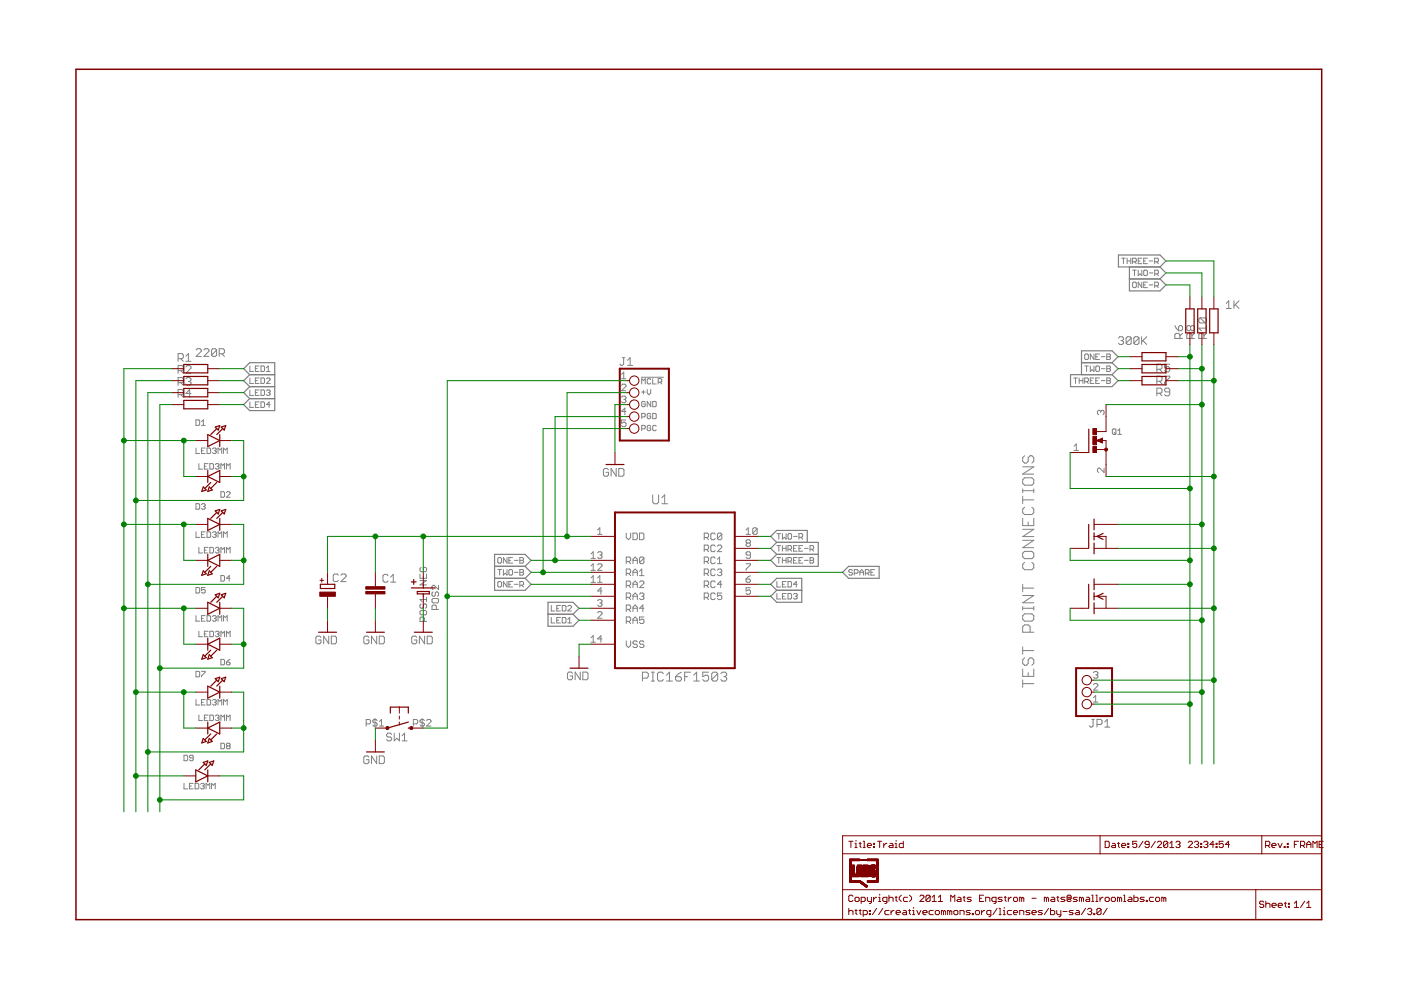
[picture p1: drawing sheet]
<svg xmlns="http://www.w3.org/2000/svg" width="297mm" height="210mm" viewBox="0 0 297 210" stroke-linecap="round" stroke-linejoin="round" font-family="sans-serif">
<g fill="#808080" stroke="#808080" stroke-width=".21">
<path d="M260.5 63.8l-.5 .5z"/>
<path d="M260.5 63.8v1.6z"/>
<path d="M260 65.4h1.1z"/>
<path d="M261.6 63.8v1.6z"/>
<path d="M261.6 64.9l1.1-1.1z"/>
<path d="M261.9 64.6l.8 .8z"/>
<path d="M237.1 71.7l.3-.3z"/>
<path d="M237.4 71.4h.5z"/>
<path d="M237.9 71.4l.3 .3z"/>
<path d="M238.2 71.7v.2z"/>
<path d="M238.2 71.9l-.3 .3z"/>
<path d="M237.7 72.2h.2z"/>
<path d="M237.9 72.2l.3 .3z"/>
<path d="M238.2 72.5v.2z"/>
<path d="M238.2 72.7l-.3 .3z"/>
<path d="M237.4 73h.5z"/>
<path d="M237.1 72.7l.3 .3z"/>
<path d="M238.8 71.7v1z"/>
<path d="M239 71.4l-.2 .3z"/>
<path d="M239 71.4h.6z"/>
<path d="M239.6 71.4l.2 .3z"/>
<path d="M239.8 71.7v1z"/>
<path d="M239.8 72.7l-.2 .3z"/>
<path d="M239 73h.6z"/>
<path d="M238.8 72.7l.2 .3z"/>
<path d="M238.8 72.7l1-1z"/>
<path d="M240.4 71.7v1z"/>
<path d="M240.4 71.7l.3-.3z"/>
<path d="M240.7 71.4h.5z"/>
<path d="M241.2 71.4l.3 .3z"/>
<path d="M241.5 71.7v1z"/>
<path d="M241.5 72.7l-.3 .3z"/>
<path d="M240.7 73h.5z"/>
<path d="M240.4 72.7l.3 .3z"/>
<path d="M240.4 72.7l1.1-1z"/>
<path d="M242 71.4v1.6z"/>
<path d="M242 72.5l1.1-1.1z"/>
<path d="M242.3 72.2l.8 .8z"/>
<path d="M41.6 75.6h1.1z"/>
<path d="M41.6 75.6l1.1-1.1z"/>
<path d="M42.7 74.2v.3z"/>
<path d="M42.4 73.9l.3 .3z"/>
<path d="M41.8 73.9h.6z"/>
<path d="M41.8 73.9l-.2 .3z"/>
<path d="M43.2 75.6h1.1z"/>
<path d="M43.2 75.6l1.1-1.1z"/>
<path d="M44.3 74.2v.3z"/>
<path d="M44 73.9l.3 .3z"/>
<path d="M43.5 73.9h.5z"/>
<path d="M43.5 73.9l-.3 .3z"/>
<path d="M44.9 74.2v1.1z"/>
<path d="M44.9 74.2l.2-.3z"/>
<path d="M45.1 73.9h.6z"/>
<path d="M45.7 73.9l.2 .3z"/>
<path d="M45.9 74.2v1.1z"/>
<path d="M45.9 75.3l-.2 .3z"/>
<path d="M45.1 75.6h.6z"/>
<path d="M44.9 75.3l.2 .3z"/>
<path d="M44.9 75.3l1-1.1z"/>
<path d="M46.5 73.9v1.7z"/>
<path d="M46.5 73.9h.8z"/>
<path d="M47.3 73.9l.3 .3z"/>
<path d="M47.6 74.2v.5z"/>
<path d="M47.6 74.7l-.3 .3z"/>
<path d="M46.5 75h.8z"/>
<path d="M47 75l.6 .6z"/>
<path d="M216.8 144.9h2.4z"/>
<path d="M216.8 144.2v1.5z"/>
<path d="M216.8 141.8v1.6z"/>
<path d="M216.8 143.4h2.4z"/>
<path d="M219.2 141.8v1.6z"/>
<path d="M218 142.6v.8z"/>
<path d="M217.2 139.5l-.4 .4z"/>
<path d="M216.8 139.9v.8z"/>
<path d="M216.8 140.7l.4 .4z"/>
<path d="M217.2 141.1h.4z"/>
<path d="M217.6 141.1l.4-.4z"/>
<path d="M218 139.9v.8z"/>
<path d="M218.4 139.5l-.4 .4z"/>
<path d="M218.4 139.5h.4z"/>
<path d="M218.8 139.5l.4 .4z"/>
<path d="M219.2 139.9v.8z"/>
<path d="M218.8 141.1l.4-.4z"/>
<path d="M216.8 137.9h2.4z"/>
<path d="M216.8 137.2v1.5z"/>
<path d="M216.8 134h2.4z"/>
<path d="M216.8 132.9v1.1z"/>
<path d="M216.8 132.9l.4-.4z"/>
<path d="M217.2 132.5h.8z"/>
<path d="M218 132.5l.4 .4z"/>
<path d="M218.4 132.9v1.1z"/>
<path d="M216.8 130.5v.8z"/>
<path d="M216.8 131.3l.4 .4z"/>
<path d="M217.2 131.7h1.6z"/>
<path d="M218.8 131.7l.4-.4z"/>
<path d="M219.2 130.5v.8z"/>
<path d="M218.8 130.2l.4 .3z"/>
<path d="M217.2 130.2h1.6z"/>
<path d="M216.8 130.5l.4-.3z"/>
<path d="M219.2 128.6v.8z"/>
<path d="M216.8 129h2.4z"/>
<path d="M216.8 128.6v.8z"/>
<path d="M216.8 127.8h2.4z"/>
<path d="M216.8 127.8l2.4-1.5z"/>
<path d="M216.8 126.3h2.4z"/>
<path d="M216.8 124.7h2.4z"/>
<path d="M216.8 123.9v1.6z"/>
<path d="M217.2 119.2l-.4 .4z"/>
<path d="M216.8 119.6v.8z"/>
<path d="M216.8 120.4l.4 .4z"/>
<path d="M217.2 120.8h1.6z"/>
<path d="M218.8 120.8l.4-.4z"/>
<path d="M219.2 119.6v.8z"/>
<path d="M218.8 119.2l.4 .4z"/>
<path d="M216.8 117.3v.8z"/>
<path d="M216.8 118.1l.4 .3z"/>
<path d="M217.2 118.4h1.6z"/>
<path d="M218.8 118.4l.4-.3z"/>
<path d="M219.2 117.3v.8z"/>
<path d="M218.8 116.9l.4 .4z"/>
<path d="M217.2 116.9h1.6z"/>
<path d="M216.8 117.3l.4-.4z"/>
<path d="M216.8 116.1h2.4z"/>
<path d="M216.8 116.1l2.4-1.5z"/>
<path d="M216.8 114.6h2.4z"/>
<path d="M216.8 113.8h2.4z"/>
<path d="M216.8 113.8l2.4-1.6z"/>
<path d="M216.8 112.2h2.4z"/>
<path d="M216.8 109.9v1.5z"/>
<path d="M216.8 111.4h2.4z"/>
<path d="M219.2 109.9v1.5z"/>
<path d="M218 110.7v.7z"/>
<path d="M216.8 107.9l.4-.4z"/>
<path d="M216.8 107.9v.8z"/>
<path d="M216.8 108.7l.4 .4z"/>
<path d="M217.2 109.1h1.6z"/>
<path d="M218.8 109.1l.4-.4z"/>
<path d="M219.2 107.9v.8z"/>
<path d="M218.8 107.5l.4 .4z"/>
<path d="M216.8 106h2.4z"/>
<path d="M216.8 105.2v1.6z"/>
<path d="M219.2 103.7v.7z"/>
<path d="M216.8 104h2.4z"/>
<path d="M216.8 103.7v.7z"/>
<path d="M216.8 101.7v.8z"/>
<path d="M216.8 102.5l.4 .4z"/>
<path d="M217.2 102.9h1.6z"/>
<path d="M218.8 102.9l.4-.4z"/>
<path d="M219.2 101.7v.8z"/>
<path d="M218.8 101.3l.4 .4z"/>
<path d="M217.2 101.3h1.6z"/>
<path d="M217.2 101.3l-.4 .4z"/>
<path d="M216.8 100.5h2.4z"/>
<path d="M216.8 100.5l2.4-1.5z"/>
<path d="M216.8 99h2.4z"/>
<path d="M217.2 96.6l-.4 .4z"/>
<path d="M216.8 97v.8z"/>
<path d="M216.8 97.8l.4 .4z"/>
<path d="M217.2 98.2h.4z"/>
<path d="M217.6 98.2l.4-.4z"/>
<path d="M218 97v.8z"/>
<path d="M218 97l.4-.4z"/>
<path d="M218.4 96.6h.4z"/>
<path d="M218.8 96.6l.4 .4z"/>
<path d="M219.2 97v.8z"/>
<path d="M218.8 98.2l.4-.4z"/>
<path d="M136.2 142.5v1.9z"/>
<path d="M136.2 142.5h.9z"/>
<path d="M137.1 142.5l.4 .3z"/>
<path d="M137.5 142.8v.7z"/>
<path d="M137.5 143.5l-.4 .3z"/>
<path d="M136.2 143.8h.9z"/>
<path d="M138.1 144.4h.6z"/>
<path d="M138.4 142.5v1.9z"/>
<path d="M138.1 142.5h.6z"/>
<path d="M140.3 142.5l.4 .3z"/>
<path d="M139.7 142.5h.6z"/>
<path d="M139.7 142.5l-.3 .3z"/>
<path d="M139.4 142.8v1.3z"/>
<path d="M139.4 144.1l.3 .3z"/>
<path d="M139.7 144.4h.6z"/>
<path d="M140.3 144.4l.4-.3z"/>
<path d="M141.3 143.2l.6-.7z"/>
<path d="M141.9 142.5v1.9z"/>
<path d="M141.3 144.4h1.3z"/>
<path d="M143.9 142.8l.6-.3z"/>
<path d="M143.9 142.8l-.7 .7z"/>
<path d="M143.2 143.5v.6z"/>
<path d="M143.2 144.1l.4 .3z"/>
<path d="M143.6 144.4h.6z"/>
<path d="M144.2 144.4l.3-.3z"/>
<path d="M144.5 143.8v.3z"/>
<path d="M144.2 143.5l.3 .3z"/>
<path d="M143.2 143.5h1z"/>
<path d="M145.2 142.5v1.9z"/>
<path d="M145.2 142.5h1.2z"/>
<path d="M145.2 143.5h.6z"/>
<path d="M147.1 143.2l.6-.7z"/>
<path d="M147.7 142.5v1.9z"/>
<path d="M147.1 144.4h1.2z"/>
<path d="M149 142.5h1.2z"/>
<path d="M149 142.5v1z"/>
<path d="M149 143.5l.6-.3z"/>
<path d="M149.6 143.2h.3z"/>
<path d="M149.9 143.2l.3 .3z"/>
<path d="M150.2 143.5v.6z"/>
<path d="M150.2 144.1l-.3 .3z"/>
<path d="M149.3 144.4h.6z"/>
<path d="M149 144.1l.3 .3z"/>
<path d="M150.9 142.8v1.3z"/>
<path d="M150.9 142.8l.3-.3z"/>
<path d="M151.2 142.5h.6z"/>
<path d="M151.8 142.5l.4 .3z"/>
<path d="M152.2 142.8v1.3z"/>
<path d="M152.2 144.1l-.4 .3z"/>
<path d="M151.2 144.4h.6z"/>
<path d="M150.9 144.1l.3 .3z"/>
<path d="M150.9 144.1l1.3-1.3z"/>
<path d="M152.8 142.8l.3-.3z"/>
<path d="M153.1 142.5h.7z"/>
<path d="M153.8 142.5l.3 .3z"/>
<path d="M154.1 142.8v.4z"/>
<path d="M154.1 143.2l-.3 .3z"/>
<path d="M153.5 143.5h.3z"/>
<path d="M153.8 143.5l.3 .3z"/>
<path d="M154.1 143.8v.3z"/>
<path d="M154.1 144.1l-.3 .3z"/>
<path d="M153.1 144.4h.7z"/>
<path d="M152.8 144.1l.3 .3z"/>
<path d="M88.1 134.9l.3 .2z"/>
<path d="M87.6 134.9h.5z"/>
<path d="M87.6 134.9l-.3 .2z"/>
<path d="M87.3 135.1v1.1z"/>
<path d="M87.3 136.2l.3 .3z"/>
<path d="M87.6 136.5h.5z"/>
<path d="M88.4 136.2l-.3 .3z"/>
<path d="M88.4 135.7v.5z"/>
<path d="M87.8 135.7h.6z"/>
<path d="M88.9 134.9v1.6z"/>
<path d="M88.9 134.9l1.1 1.6z"/>
<path d="M90 134.9v1.6z"/>
<path d="M90.6 134.9v1.6z"/>
<path d="M90.6 136.5h.8z"/>
<path d="M91.7 136.2l-.3 .3z"/>
<path d="M91.7 135.1v1.1z"/>
<path d="M91.4 134.9l.3 .2z"/>
<path d="M90.6 134.9h.8z"/>
<path d="M121.1 142.5l.3 .3z"/>
<path d="M120.6 142.5h.5z"/>
<path d="M120.6 142.5l-.3 .3z"/>
<path d="M120.3 142.8v1z"/>
<path d="M120.3 143.8l.3 .3z"/>
<path d="M120.6 144.1h.5z"/>
<path d="M121.1 144.1l.3-.3z"/>
<path d="M121.4 143.3v.5z"/>
<path d="M120.8 143.3h.6z"/>
<path d="M121.9 142.5v1.6z"/>
<path d="M121.9 142.5l1.1 1.6z"/>
<path d="M123 142.5v1.6z"/>
<path d="M123.6 142.5v1.6z"/>
<path d="M123.6 144.1h.8z"/>
<path d="M124.4 144.1l.3-.3z"/>
<path d="M124.7 142.8v1z"/>
<path d="M124.4 142.5l.3 .3z"/>
<path d="M123.6 142.5h.8z"/>
<path d="M41.6 95v1.2z"/>
<path d="M41.6 96.2h.7z"/>
<path d="M42.7 95h.8z"/>
<path d="M42.7 95v1.2z"/>
<path d="M42.7 96.2h.8z"/>
<path d="M42.7 95.6h.4z"/>
<path d="M43.9 95v1.2z"/>
<path d="M43.9 96.2h.6z"/>
<path d="M44.5 96.2l.2-.2z"/>
<path d="M44.7 95.2v.8z"/>
<path d="M44.5 95l.2 .2z"/>
<path d="M43.9 95h.6z"/>
<path d="M45.1 95.2l.2-.2z"/>
<path d="M45.3 95h.4z"/>
<path d="M45.7 95l.1 .2z"/>
<path d="M45.8 95.2v.2z"/>
<path d="M45.8 95.4l-.1 .2z"/>
<path d="M45.4 95.6h.3z"/>
<path d="M45.7 95.6l.1 .2z"/>
<path d="M45.8 95.8v.2z"/>
<path d="M45.8 96l-.1 .2z"/>
<path d="M45.3 96.2h.4z"/>
<path d="M45.1 96l.2 .2z"/>
<path d="M46.2 95v1.2z"/>
<path d="M46.2 95l.4 .4z"/>
<path d="M46.6 95.4l.4-.4z"/>
<path d="M47 95v1.2z"/>
<path d="M47.4 95v1.2z"/>
<path d="M47.4 95l.4 .4z"/>
<path d="M47.8 95.4l.4-.4z"/>
<path d="M48.2 95v1.2z"/>
<path d="M42.2 98.3v1.2z"/>
<path d="M42.2 99.5h.7z"/>
<path d="M43.3 98.3h.8z"/>
<path d="M43.3 98.3v1.2z"/>
<path d="M43.3 99.5h.8z"/>
<path d="M43.3 98.9h.4z"/>
<path d="M44.5 98.3v1.2z"/>
<path d="M44.5 99.5h.6z"/>
<path d="M45.1 99.5l.2-.2z"/>
<path d="M45.3 98.5v.8z"/>
<path d="M45.1 98.3l.2 .2z"/>
<path d="M44.5 98.3h.6z"/>
<path d="M45.7 98.5l.2-.2z"/>
<path d="M45.9 98.3h.3z"/>
<path d="M46.2 98.3l.2 .2z"/>
<path d="M46.4 98.5v.2z"/>
<path d="M46.4 98.7l-.2 .2z"/>
<path d="M46.1 98.9h.1z"/>
<path d="M46.2 98.9l.2 .2z"/>
<path d="M46.4 99.1v.2z"/>
<path d="M46.4 99.3l-.2 .2z"/>
<path d="M45.9 99.5h.3z"/>
<path d="M45.7 99.3l.2 .2z"/>
<path d="M46.8 98.3v1.2z"/>
<path d="M46.8 98.3l.4 .4z"/>
<path d="M47.2 98.7l.4-.4z"/>
<path d="M47.6 98.3v1.2z"/>
<path d="M48 98.3v1.2z"/>
<path d="M48 98.3l.4 .4z"/>
<path d="M48.4 98.7l.4-.4z"/>
<path d="M48.8 98.3v1.2z"/>
<path d="M41.6 112.8v1.1z"/>
<path d="M41.6 113.9h.7z"/>
<path d="M42.7 112.8h.8z"/>
<path d="M42.7 112.8v1.1z"/>
<path d="M42.7 113.9h.8z"/>
<path d="M42.7 113.3h.4z"/>
<path d="M43.9 112.8v1.1z"/>
<path d="M43.9 113.9h.6z"/>
<path d="M44.7 113.7l-.2 .2z"/>
<path d="M44.7 113v.7z"/>
<path d="M44.5 112.8l.2 .2z"/>
<path d="M43.9 112.8h.6z"/>
<path d="M45.3 112.8l-.2 .2z"/>
<path d="M45.3 112.8h.4z"/>
<path d="M45.7 112.8l.1 .2z"/>
<path d="M45.8 113v.2z"/>
<path d="M45.8 113.2l-.1 .1z"/>
<path d="M45.4 113.3h.3z"/>
<path d="M45.7 113.3l.1 .2z"/>
<path d="M45.8 113.5v.2z"/>
<path d="M45.8 113.7l-.1 .2z"/>
<path d="M45.3 113.9h.4z"/>
<path d="M45.1 113.7l.2 .2z"/>
<path d="M46.2 112.8v1.1z"/>
<path d="M46.2 112.8l.4 .4z"/>
<path d="M47 112.8l-.4 .4z"/>
<path d="M47 112.8v1.1z"/>
<path d="M47.4 112.8v1.1z"/>
<path d="M47.4 112.8l.4 .4z"/>
<path d="M48.2 112.8l-.4 .4z"/>
<path d="M48.2 112.8v1.1z"/>
<path d="M42.2 116.1v1.1z"/>
<path d="M42.2 117.2h.7z"/>
<path d="M43.3 116.1h.8z"/>
<path d="M43.3 116.1v1.1z"/>
<path d="M43.3 117.2h.8z"/>
<path d="M43.3 116.6h.4z"/>
<path d="M44.5 116.1v1.1z"/>
<path d="M44.5 117.2h.6z"/>
<path d="M45.3 117l-.2 .2z"/>
<path d="M45.3 116.3v.7z"/>
<path d="M45.1 116.1l.2 .2z"/>
<path d="M44.5 116.1h.6z"/>
<path d="M45.7 116.3l.2-.2z"/>
<path d="M45.9 116.1h.3z"/>
<path d="M46.2 116.1l.2 .2z"/>
<path d="M46.4 116.3v.2z"/>
<path d="M46.4 116.5l-.2 .1z"/>
<path d="M46.1 116.6h.1z"/>
<path d="M46.2 116.6l.2 .2z"/>
<path d="M46.4 116.8v.2z"/>
<path d="M46.4 117l-.2 .2z"/>
<path d="M45.9 117.2h.3z"/>
<path d="M45.7 117l.2 .2z"/>
<path d="M46.8 116.1v1.1z"/>
<path d="M46.8 116.1l.4 .4z"/>
<path d="M47.6 116.1l-.4 .4z"/>
<path d="M47.6 116.1v1.1z"/>
<path d="M48 116.1v1.1z"/>
<path d="M48 116.1l.4 .4z"/>
<path d="M48.4 116.5l.4-.4z"/>
<path d="M48.8 116.1v1.1z"/>
<path d="M41.6 130.5v1.2z"/>
<path d="M41.6 131.7h.7z"/>
<path d="M42.7 130.5h.8z"/>
<path d="M42.7 130.5v1.2z"/>
<path d="M42.7 131.7h.8z"/>
<path d="M42.7 131.1h.4z"/>
<path d="M43.9 130.5v1.2z"/>
<path d="M43.9 131.7h.6z"/>
<path d="M44.5 131.7l.2-.2z"/>
<path d="M44.7 130.7v.8z"/>
<path d="M44.5 130.5l.2 .2z"/>
<path d="M43.9 130.5h.6z"/>
<path d="M45.1 130.7l.2-.2z"/>
<path d="M45.3 130.5h.4z"/>
<path d="M45.7 130.5l.1 .2z"/>
<path d="M45.8 130.7v.2z"/>
<path d="M45.8 130.9l-.1 .2z"/>
<path d="M45.4 131.1h.3z"/>
<path d="M45.7 131.1l.1 .2z"/>
<path d="M45.8 131.3v.2z"/>
<path d="M45.7 131.7l.1-.2z"/>
<path d="M45.3 131.7h.4z"/>
<path d="M45.1 131.5l.2 .2z"/>
<path d="M46.2 130.5v1.2z"/>
<path d="M46.2 130.5l.4 .4z"/>
<path d="M47 130.5l-.4 .4z"/>
<path d="M47 130.5v1.2z"/>
<path d="M47.4 130.5v1.2z"/>
<path d="M47.4 130.5l.4 .4z"/>
<path d="M48.2 130.5l-.4 .4z"/>
<path d="M48.2 130.5v1.2z"/>
<path d="M42.2 133.8v1.2z"/>
<path d="M42.2 135h.7z"/>
<path d="M43.3 133.8h.8z"/>
<path d="M43.3 133.8v1.2z"/>
<path d="M43.3 135h.8z"/>
<path d="M43.3 134.4h.4z"/>
<path d="M44.5 133.8v1.2z"/>
<path d="M44.5 135h.6z"/>
<path d="M45.1 135l.2-.2z"/>
<path d="M45.3 134v.8z"/>
<path d="M45.1 133.8l.2 .2z"/>
<path d="M44.5 133.8h.6z"/>
<path d="M45.7 134l.2-.2z"/>
<path d="M45.9 133.8h.3z"/>
<path d="M46.2 133.8l.2 .2z"/>
<path d="M46.4 134v.2z"/>
<path d="M46.4 134.2l-.2 .2z"/>
<path d="M46.1 134.4h.1z"/>
<path d="M46.2 134.4l.2 .2z"/>
<path d="M46.4 134.6v.2z"/>
<path d="M46.2 135l.2-.2z"/>
<path d="M45.9 135h.3z"/>
<path d="M45.7 134.8l.2 .2z"/>
<path d="M46.8 133.8v1.2z"/>
<path d="M46.8 133.8l.4 .4z"/>
<path d="M47.6 133.8l-.4 .4z"/>
<path d="M47.6 133.8v1.2z"/>
<path d="M48 133.8v1.2z"/>
<path d="M48 133.8l.4 .4z"/>
<path d="M48.4 134.2l.4-.4z"/>
<path d="M48.8 133.8v1.2z"/>
<path d="M41.6 148.3v1.2z"/>
<path d="M41.6 149.5h.7z"/>
<path d="M42.7 148.3h.8z"/>
<path d="M42.7 148.3v1.2z"/>
<path d="M42.7 149.5h.8z"/>
<path d="M42.7 148.9h.4z"/>
<path d="M43.9 148.3v1.2z"/>
<path d="M43.9 149.5h.6z"/>
<path d="M44.5 149.5l.2-.2z"/>
<path d="M44.7 148.5v.8z"/>
<path d="M44.5 148.3l.2 .2z"/>
<path d="M43.9 148.3h.6z"/>
<path d="M45.1 148.5l.2-.2z"/>
<path d="M45.3 148.3h.4z"/>
<path d="M45.7 148.3l.1 .2z"/>
<path d="M45.8 148.5v.2z"/>
<path d="M45.8 148.7l-.1 .2z"/>
<path d="M45.4 148.9h.3z"/>
<path d="M45.7 148.9l.1 .2z"/>
<path d="M45.8 149.1v.2z"/>
<path d="M45.7 149.5l.1-.2z"/>
<path d="M45.3 149.5h.4z"/>
<path d="M45.1 149.3l.2 .2z"/>
<path d="M46.2 148.3v1.2z"/>
<path d="M46.2 148.3l.4 .4z"/>
<path d="M46.6 148.7l.4-.4z"/>
<path d="M47 148.3v1.2z"/>
<path d="M47.4 148.3v1.2z"/>
<path d="M47.4 148.3l.4 .4z"/>
<path d="M47.8 148.7l.4-.4z"/>
<path d="M48.2 148.3v1.2z"/>
<path d="M42.2 151.6v1.2z"/>
<path d="M42.2 152.8h.7z"/>
<path d="M43.3 151.6h.8z"/>
<path d="M43.3 151.6v1.2z"/>
<path d="M43.3 152.8h.8z"/>
<path d="M43.3 152.2h.4z"/>
<path d="M44.5 151.6v1.2z"/>
<path d="M44.5 152.8h.6z"/>
<path d="M45.1 152.8l.2-.2z"/>
<path d="M45.3 151.8v.8z"/>
<path d="M45.1 151.6l.2 .2z"/>
<path d="M44.5 151.6h.6z"/>
<path d="M45.7 151.8l.2-.2z"/>
<path d="M45.9 151.6h.3z"/>
<path d="M46.2 151.6l.2 .2z"/>
<path d="M46.4 151.8v.2z"/>
<path d="M46.4 152l-.2 .2z"/>
<path d="M46.1 152.2h.1z"/>
<path d="M46.2 152.2l.2 .2z"/>
<path d="M46.4 152.4v.2z"/>
<path d="M46.2 152.8l.2-.2z"/>
<path d="M45.9 152.8h.3z"/>
<path d="M45.7 152.6l.2 .2z"/>
<path d="M46.8 151.6v1.2z"/>
<path d="M46.8 151.6l.4 .4z"/>
<path d="M47.2 152l.4-.4z"/>
<path d="M47.6 151.6v1.2z"/>
<path d="M48 151.6v1.2z"/>
<path d="M48 151.6l.4 .4z"/>
<path d="M48.4 152l.4-.4z"/>
<path d="M48.8 151.6v1.2z"/>
<path d="M39 166.1v1.2z"/>
<path d="M39 167.3h.8z"/>
<path d="M40.2 166.1h.8z"/>
<path d="M40.2 166.1v1.2z"/>
<path d="M40.2 167.3h.8z"/>
<path d="M40.2 166.7h.4z"/>
<path d="M41.4 166.1v1.2z"/>
<path d="M41.4 167.3h.5z"/>
<path d="M41.9 167.3l.2-.2z"/>
<path d="M42.1 166.3v.8z"/>
<path d="M41.9 166.1l.2 .2z"/>
<path d="M41.4 166.1h.5z"/>
<path d="M42.5 166.3l.2-.2z"/>
<path d="M42.7 166.1h.4z"/>
<path d="M43.1 166.1l.2 .2z"/>
<path d="M43.3 166.3v.2z"/>
<path d="M43.3 166.5l-.2 .2z"/>
<path d="M42.9 166.7h.2z"/>
<path d="M43.1 166.7l.2 .2z"/>
<path d="M43.3 166.9v.2z"/>
<path d="M43.1 167.3l.2-.2z"/>
<path d="M42.7 167.3h.4z"/>
<path d="M42.5 167.1l.2 .2z"/>
<path d="M43.7 166.1v1.2z"/>
<path d="M43.7 166.1l.4 .4z"/>
<path d="M44.1 166.5l.4-.4z"/>
<path d="M44.5 166.1v1.2z"/>
<path d="M44.9 166.1v1.2z"/>
<path d="M44.9 166.1l.4 .4z"/>
<path d="M45.3 166.5l.3-.4z"/>
<path d="M45.6 166.1v1.2z"/>
<path d="M78 160.3l.2 .2z"/>
<path d="M77.4 160.3h.6z"/>
<path d="M77.4 160.3l-.3 .2z"/>
<path d="M77.1 160.5v1.1z"/>
<path d="M77.1 161.6l.3 .3z"/>
<path d="M77.4 161.9h.6z"/>
<path d="M78.2 161.6l-.2 .3z"/>
<path d="M78.2 161.1v.5z"/>
<path d="M77.7 161.1h.5z"/>
<path d="M78.8 160.3v1.6z"/>
<path d="M78.8 160.3l1.1 1.6z"/>
<path d="M79.9 160.3v1.6z"/>
<path d="M80.4 160.3v1.6z"/>
<path d="M80.4 161.9h.8z"/>
<path d="M81.5 161.6l-.3 .3z"/>
<path d="M81.5 160.5v1.1z"/>
<path d="M81.2 160.3l.3 .2z"/>
<path d="M80.4 160.3h.8z"/>
<path d="M78 134.9l.2 .2z"/>
<path d="M77.4 134.9h.6z"/>
<path d="M77.4 134.9l-.3 .2z"/>
<path d="M77.1 135.1v1.1z"/>
<path d="M77.1 136.2l.3 .3z"/>
<path d="M77.4 136.5h.6z"/>
<path d="M78.2 136.2l-.2 .3z"/>
<path d="M78.2 135.7v.5z"/>
<path d="M77.7 135.7h.5z"/>
<path d="M78.8 134.9v1.6z"/>
<path d="M78.8 134.9l1.1 1.6z"/>
<path d="M79.9 134.9v1.6z"/>
<path d="M80.4 134.9v1.6z"/>
<path d="M80.4 136.5h.8z"/>
<path d="M81.5 136.2l-.3 .3z"/>
<path d="M81.5 135.1v1.1z"/>
<path d="M81.2 134.9l.3 .2z"/>
<path d="M80.4 134.9h.8z"/>
<path d="M67.8 134.9l.3 .2z"/>
<path d="M67.2 134.9h.6z"/>
<path d="M67.2 134.9l-.2 .2z"/>
<path d="M67 135.1v1.1z"/>
<path d="M67 136.2l.2 .3z"/>
<path d="M67.2 136.5h.6z"/>
<path d="M68.1 136.2l-.3 .3z"/>
<path d="M68.1 135.7v.5z"/>
<path d="M67.5 135.7h.6z"/>
<path d="M68.6 134.9v1.6z"/>
<path d="M68.6 134.9l1.1 1.6z"/>
<path d="M69.7 134.9v1.6z"/>
<path d="M70.3 134.9v1.6z"/>
<path d="M70.3 136.5h.8z"/>
<path d="M71.3 136.2l-.2 .3z"/>
<path d="M71.3 135.1v1.1z"/>
<path d="M71.1 134.9l.2 .2z"/>
<path d="M70.3 134.9h.8z"/>
<path d="M128.7 99.3l.3 .3z"/>
<path d="M128.2 99.3h.5z"/>
<path d="M128.2 99.3l-.3 .3z"/>
<path d="M127.9 99.6v1.1z"/>
<path d="M127.9 100.7l.3 .3z"/>
<path d="M128.2 101h.5z"/>
<path d="M129 100.7l-.3 .3z"/>
<path d="M129 100.1v.6z"/>
<path d="M128.5 100.1h.5z"/>
<path d="M129.6 99.3v1.7z"/>
<path d="M129.6 99.3l1 1.7z"/>
<path d="M130.6 99.3v1.7z"/>
<path d="M131.2 99.3v1.7z"/>
<path d="M131.2 101h.8z"/>
<path d="M132 101l.3-.3z"/>
<path d="M132.3 99.6v1.1z"/>
<path d="M132 99.3l.3 .3z"/>
<path d="M131.2 99.3h.8z"/>
<path d="M132.8 113v1z"/>
<path d="M132.8 114l.4 .4z"/>
<path d="M133.2 114.4l.5-.4z"/>
<path d="M133.7 113v1z"/>
<path d="M134.2 113v1.4z"/>
<path d="M134.2 114.4h.7z"/>
<path d="M134.9 114.4l.2-.2z"/>
<path d="M135.1 113.3v.9z"/>
<path d="M134.9 113l.2 .3z"/>
<path d="M134.2 113h.7z"/>
<path d="M135.6 113v1.4z"/>
<path d="M135.6 114.4h.7z"/>
<path d="M136.3 114.4l.2-.2z"/>
<path d="M136.5 113.3v.9z"/>
<path d="M136.3 113l.2 .3z"/>
<path d="M135.6 113h.7z"/>
<path d="M126.7 112.4l.5-.5z"/>
<path d="M127.2 111.9v1.4z"/>
<path d="M126.7 113.3h.9z"/>
<path d="M132.8 118.1v1.4z"/>
<path d="M132.8 118.1h.7z"/>
<path d="M133.5 118.1l.2 .2z"/>
<path d="M133.7 118.3v.5z"/>
<path d="M133.7 118.8l-.2 .2z"/>
<path d="M132.8 119h.7z"/>
<path d="M133.2 119l.5 .5z"/>
<path d="M134.2 118.6v.9z"/>
<path d="M134.2 118.6l.5-.5z"/>
<path d="M134.7 118.1l.4 .5z"/>
<path d="M135.1 118.6v.9z"/>
<path d="M134.2 118.8h.9z"/>
<path d="M135.6 118.3v1z"/>
<path d="M135.8 118.1l-.2 .2z"/>
<path d="M135.8 118.1h.5z"/>
<path d="M136.3 118.1l.2 .2z"/>
<path d="M136.5 118.3v1z"/>
<path d="M136.3 119.5l.2-.2z"/>
<path d="M135.8 119.5h.5z"/>
<path d="M135.6 119.3l.2 .2z"/>
<path d="M135.6 119.3l.9-1z"/>
<path d="M125.3 117.5l.5-.5z"/>
<path d="M125.8 117v1.4z"/>
<path d="M125.3 118.4h.9z"/>
<path d="M126.7 117.2l.2-.2z"/>
<path d="M126.9 117h.5z"/>
<path d="M127.4 117l.2 .2z"/>
<path d="M127.6 117.2v.3z"/>
<path d="M127.6 117.5l-.2 .2z"/>
<path d="M127.2 117.7h.2z"/>
<path d="M127.4 117.7l.2 .2z"/>
<path d="M127.6 117.9v.3z"/>
<path d="M127.6 118.2l-.2 .2z"/>
<path d="M126.9 118.4h.5z"/>
<path d="M126.7 118.2l.2 .2z"/>
<path d="M132.8 120.6v1.4z"/>
<path d="M132.8 120.6h.7z"/>
<path d="M133.5 120.6l.2 .3z"/>
<path d="M133.7 120.9v.4z"/>
<path d="M133.7 121.3l-.2 .3z"/>
<path d="M132.8 121.6h.7z"/>
<path d="M133.2 121.6l.5 .4z"/>
<path d="M134.2 121.1v.9z"/>
<path d="M134.2 121.1l.5-.5z"/>
<path d="M134.7 120.6l.4 .5z"/>
<path d="M135.1 121.1v.9z"/>
<path d="M134.2 121.3h.9z"/>
<path d="M135.6 121.1l.5-.5z"/>
<path d="M136.1 120.6v1.4z"/>
<path d="M135.6 122h.9z"/>
<path d="M125.3 120l.5-.5z"/>
<path d="M125.8 119.5v1.4z"/>
<path d="M125.3 120.9h.9z"/>
<path d="M126.7 120.9h.9z"/>
<path d="M126.7 120.9l.9-.9z"/>
<path d="M127.6 119.8v.2z"/>
<path d="M127.4 119.5l.2 .3z"/>
<path d="M126.9 119.5h.5z"/>
<path d="M126.9 119.5l-.2 .3z"/>
<path d="M132.8 123.2v1.4z"/>
<path d="M132.8 123.2h.7z"/>
<path d="M133.5 123.2l.2 .2z"/>
<path d="M133.7 123.4v.5z"/>
<path d="M133.7 123.9l-.2 .2z"/>
<path d="M132.8 124.1h.7z"/>
<path d="M133.2 124.1l.5 .5z"/>
<path d="M134.2 123.7v.9z"/>
<path d="M134.2 123.7l.5-.5z"/>
<path d="M134.7 123.2l.4 .5z"/>
<path d="M135.1 123.7v.9z"/>
<path d="M134.2 123.9h.9z"/>
<path d="M135.6 124.6h.9z"/>
<path d="M135.6 124.6l.9-.9z"/>
<path d="M136.5 123.4v.3z"/>
<path d="M136.3 123.2l.2 .2z"/>
<path d="M135.8 123.2h.5z"/>
<path d="M135.8 123.2l-.2 .2z"/>
<path d="M125.3 122.5l.5-.4z"/>
<path d="M125.8 122.1v1.4z"/>
<path d="M125.3 123.5h.9z"/>
<path d="M126.7 122.5l.5-.4z"/>
<path d="M127.2 122.1v1.4z"/>
<path d="M126.7 123.5h.9z"/>
<path d="M132.8 125.7v1.4z"/>
<path d="M132.8 125.7h.7z"/>
<path d="M133.5 125.7l.2 .3z"/>
<path d="M133.7 126v.4z"/>
<path d="M133.7 126.4l-.2 .3z"/>
<path d="M132.8 126.7h.7z"/>
<path d="M133.2 126.7l.5 .4z"/>
<path d="M134.2 126.2v.9z"/>
<path d="M134.2 126.2l.5-.5z"/>
<path d="M134.7 125.7l.4 .5z"/>
<path d="M135.1 126.2v.9z"/>
<path d="M134.2 126.4h.9z"/>
<path d="M135.8 125.7l-.2 .3z"/>
<path d="M135.8 125.7h.5z"/>
<path d="M136.3 125.7l.2 .3z"/>
<path d="M136.5 126v.2z"/>
<path d="M136.5 126.2l-.2 .2z"/>
<path d="M136.1 126.4h.2z"/>
<path d="M136.3 126.4l.2 .3z"/>
<path d="M136.5 126.7v.2z"/>
<path d="M136.5 126.9l-.2 .2z"/>
<path d="M135.8 127.1h.5z"/>
<path d="M135.6 126.9l.2 .2z"/>
<path d="M127.4 124.6v1.4z"/>
<path d="M127.4 124.6l-.7 .7z"/>
<path d="M126.7 125.3h.9z"/>
<path d="M132.8 128.3v1.4z"/>
<path d="M132.8 128.3h.7z"/>
<path d="M133.5 128.3l.2 .2z"/>
<path d="M133.7 128.5v.5z"/>
<path d="M133.7 129l-.2 .2z"/>
<path d="M132.8 129.2h.7z"/>
<path d="M133.2 129.2l.5 .5z"/>
<path d="M134.2 128.7v1z"/>
<path d="M134.2 128.7l.5-.4z"/>
<path d="M134.7 128.3l.4 .4z"/>
<path d="M135.1 128.7v1z"/>
<path d="M134.2 129h.9z"/>
<path d="M136.3 128.3v1.4z"/>
<path d="M136.3 128.3l-.7 .7z"/>
<path d="M135.6 129h.9z"/>
<path d="M126.7 127.4l.2-.3z"/>
<path d="M126.9 127.1h.5z"/>
<path d="M127.4 127.1l.2 .3z"/>
<path d="M127.6 127.4v.2z"/>
<path d="M127.6 127.6l-.2 .2z"/>
<path d="M127.2 127.8h.2z"/>
<path d="M127.4 127.8l.2 .3z"/>
<path d="M127.6 128.1v.2z"/>
<path d="M127.6 128.3l-.2 .2z"/>
<path d="M126.9 128.5h.5z"/>
<path d="M126.7 128.3l.2 .2z"/>
<path d="M132.8 130.8v1.4z"/>
<path d="M132.8 130.8h.7z"/>
<path d="M133.5 130.8l.2 .2z"/>
<path d="M133.7 131v.5z"/>
<path d="M133.7 131.5l-.2 .2z"/>
<path d="M132.8 131.7h.7z"/>
<path d="M133.2 131.7l.5 .5z"/>
<path d="M134.2 131.3v.9z"/>
<path d="M134.2 131.3l.5-.5z"/>
<path d="M134.7 130.8l.4 .5z"/>
<path d="M135.1 131.3v.9z"/>
<path d="M134.2 131.5h.9z"/>
<path d="M135.6 130.8h.9z"/>
<path d="M135.6 130.8v.7z"/>
<path d="M135.6 131.5l.5-.2z"/>
<path d="M136.1 131.3h.2z"/>
<path d="M136.3 131.3l.2 .2z"/>
<path d="M136.5 131.5v.5z"/>
<path d="M136.5 132l-.2 .2z"/>
<path d="M135.8 132.2h.5z"/>
<path d="M135.6 132l.2 .2z"/>
<path d="M126.7 131.1h.9z"/>
<path d="M126.7 131.1l.9-.9z"/>
<path d="M127.6 129.9v.3z"/>
<path d="M127.4 129.7l.2 .2z"/>
<path d="M126.9 129.7h.5z"/>
<path d="M126.9 129.7l-.2 .2z"/>
<path d="M132.8 135.9v.9z"/>
<path d="M132.8 136.8l.4 .5z"/>
<path d="M133.2 137.3l.5-.5z"/>
<path d="M133.7 135.9v.9z"/>
<path d="M134.9 135.9l.2 .2z"/>
<path d="M134.4 135.9h.5z"/>
<path d="M134.4 135.9l-.2 .2z"/>
<path d="M134.2 136.1v.3z"/>
<path d="M134.2 136.4l.2 .2z"/>
<path d="M134.4 136.6h.5z"/>
<path d="M134.9 136.6l.2 .2z"/>
<path d="M135.1 136.8v.3z"/>
<path d="M135.1 137.1l-.2 .2z"/>
<path d="M134.4 137.3h.5z"/>
<path d="M134.2 137.1l.2 .2z"/>
<path d="M136.3 135.9l.2 .2z"/>
<path d="M135.8 135.9h.5z"/>
<path d="M135.8 135.9l-.2 .2z"/>
<path d="M135.6 136.1v.3z"/>
<path d="M135.6 136.4l.2 .2z"/>
<path d="M135.8 136.6h.5z"/>
<path d="M136.3 136.6l.2 .2z"/>
<path d="M136.5 136.8v.3z"/>
<path d="M136.5 137.1l-.2 .2z"/>
<path d="M135.8 137.3h.5z"/>
<path d="M135.6 137.1l.2 .2z"/>
<path d="M125.3 135.2l.5-.4z"/>
<path d="M125.8 134.8v1.4z"/>
<path d="M125.3 136.2h.9z"/>
<path d="M127.4 134.8v1.4z"/>
<path d="M127.4 134.8l-.7 .7z"/>
<path d="M126.7 135.5h.9z"/>
<path d="M149.3 113v1.4z"/>
<path d="M149.3 113h.7z"/>
<path d="M150 113l.2 .3z"/>
<path d="M150.2 113.3v.4z"/>
<path d="M150.2 113.7l-.2 .3z"/>
<path d="M149.3 114h.7z"/>
<path d="M149.8 114l.4 .4z"/>
<path d="M151.4 113l.2 .3z"/>
<path d="M150.9 113h.5z"/>
<path d="M150.9 113l-.2 .3z"/>
<path d="M150.7 113.3v.9z"/>
<path d="M150.7 114.2l.2 .2z"/>
<path d="M150.9 114.4h.5z"/>
<path d="M151.4 114.4l.2-.2z"/>
<path d="M152.1 113.3v.9z"/>
<path d="M152.3 113l-.2 .3z"/>
<path d="M152.3 113h.5z"/>
<path d="M152.8 113l.2 .3z"/>
<path d="M153 113.3v.9z"/>
<path d="M153 114.2l-.2 .2z"/>
<path d="M152.3 114.4h.5z"/>
<path d="M152.1 114.2l.2 .2z"/>
<path d="M152.1 114.2l.9-.9z"/>
<path d="M158.2 112.4l.4-.5z"/>
<path d="M158.6 111.9v1.4z"/>
<path d="M158.2 113.3h.9z"/>
<path d="M159.6 112.1v1z"/>
<path d="M159.6 112.1l.2-.2z"/>
<path d="M159.8 111.9h.5z"/>
<path d="M160.3 111.9l.2 .2z"/>
<path d="M160.5 112.1v1z"/>
<path d="M160.3 113.3l.2-.2z"/>
<path d="M159.8 113.3h.5z"/>
<path d="M159.6 113.1l.2 .2z"/>
<path d="M159.6 113.1l.9-1z"/>
<path d="M149.3 115.6v1.4z"/>
<path d="M149.3 115.6h.7z"/>
<path d="M150 115.6l.2 .2z"/>
<path d="M150.2 115.8v.5z"/>
<path d="M150.2 116.3l-.2 .2z"/>
<path d="M149.3 116.5h.7z"/>
<path d="M149.8 116.5l.4 .5z"/>
<path d="M151.4 115.6l.2 .2z"/>
<path d="M150.9 115.6h.5z"/>
<path d="M150.9 115.6l-.2 .2z"/>
<path d="M150.7 115.8v.9z"/>
<path d="M150.7 116.7l.2 .3z"/>
<path d="M150.9 117h.5z"/>
<path d="M151.4 117l.2-.3z"/>
<path d="M152.1 117h.9z"/>
<path d="M152.1 117l.9-1z"/>
<path d="M153 115.8v.2z"/>
<path d="M152.8 115.6l.2 .2z"/>
<path d="M152.3 115.6h.5z"/>
<path d="M152.3 115.6l-.2 .2z"/>
<path d="M158.2 114.7l.2-.3z"/>
<path d="M158.4 114.4h.5z"/>
<path d="M158.9 114.4l.2 .3z"/>
<path d="M159.1 114.7v.2z"/>
<path d="M159.1 114.9l-.2 .2z"/>
<path d="M158.9 115.1l.2 .3z"/>
<path d="M159.1 115.4v.2z"/>
<path d="M159.1 115.6l-.2 .2z"/>
<path d="M158.4 115.8h.5z"/>
<path d="M158.2 115.6l.2 .2z"/>
<path d="M158.2 115.4v.2z"/>
<path d="M158.2 115.4l.2-.3z"/>
<path d="M158.2 114.9l.2 .2z"/>
<path d="M158.2 114.7v.2z"/>
<path d="M158.4 115.1h.5z"/>
<path d="M149.3 118.1v1.4z"/>
<path d="M149.3 118.1h.7z"/>
<path d="M150 118.1l.2 .2z"/>
<path d="M150.2 118.3v.5z"/>
<path d="M150.2 118.8l-.2 .2z"/>
<path d="M149.3 119h.7z"/>
<path d="M149.8 119l.4 .5z"/>
<path d="M151.4 118.1l.2 .2z"/>
<path d="M150.9 118.1h.5z"/>
<path d="M150.9 118.1l-.2 .2z"/>
<path d="M150.7 118.3v1z"/>
<path d="M150.7 119.3l.2 .2z"/>
<path d="M150.9 119.5h.5z"/>
<path d="M151.4 119.5l.2-.2z"/>
<path d="M152.1 118.6l.5-.5z"/>
<path d="M152.6 118.1v1.4z"/>
<path d="M152.1 119.5h.9z"/>
<path d="M158.2 118.2l.2 .2z"/>
<path d="M158.4 118.4h.5z"/>
<path d="M158.9 118.4l.2-.2z"/>
<path d="M159.1 117.2v1z"/>
<path d="M158.9 117l.2 .2z"/>
<path d="M158.4 117h.5z"/>
<path d="M158.4 117l-.2 .2z"/>
<path d="M158.2 117.2v.3z"/>
<path d="M158.2 117.5l.2 .2z"/>
<path d="M158.4 117.7h.7z"/>
<path d="M149.3 120.6v1.4z"/>
<path d="M149.3 120.6h.7z"/>
<path d="M150 120.6l.2 .3z"/>
<path d="M150.2 120.9v.4z"/>
<path d="M150.2 121.3l-.2 .3z"/>
<path d="M149.3 121.6h.7z"/>
<path d="M149.8 121.6l.4 .4z"/>
<path d="M151.4 120.6l.2 .3z"/>
<path d="M150.9 120.6h.5z"/>
<path d="M150.9 120.6l-.2 .3z"/>
<path d="M150.7 120.9v.9z"/>
<path d="M150.7 121.8l.2 .2z"/>
<path d="M150.9 122h.5z"/>
<path d="M151.4 122l.2-.2z"/>
<path d="M152.3 120.6l-.2 .3z"/>
<path d="M152.3 120.6h.5z"/>
<path d="M152.8 120.6l.2 .3z"/>
<path d="M153 120.9v.2z"/>
<path d="M153 121.1l-.2 .2z"/>
<path d="M152.6 121.3h.2z"/>
<path d="M152.8 121.3l.2 .3z"/>
<path d="M153 121.6v.2z"/>
<path d="M153 121.8l-.2 .2z"/>
<path d="M152.3 122h.5z"/>
<path d="M152.1 121.8l.2 .2z"/>
<path d="M158.2 119.5h.9z"/>
<path d="M159.1 119.5v.3z"/>
<path d="M159.1 119.8l-.9 .9z"/>
<path d="M158.2 120.7v.2z"/>
<path d="M149.3 123.2v1.4z"/>
<path d="M149.3 123.2h.7z"/>
<path d="M150 123.2l.2 .2z"/>
<path d="M150.2 123.4v.5z"/>
<path d="M150.2 123.9l-.2 .2z"/>
<path d="M149.3 124.1h.7z"/>
<path d="M149.8 124.1l.4 .5z"/>
<path d="M151.4 123.2l.2 .2z"/>
<path d="M150.9 123.2h.5z"/>
<path d="M150.9 123.2l-.2 .2z"/>
<path d="M150.7 123.4v1z"/>
<path d="M150.7 124.4l.2 .2z"/>
<path d="M150.9 124.6h.5z"/>
<path d="M151.4 124.6l.2-.2z"/>
<path d="M152.8 123.2v1.4z"/>
<path d="M152.8 123.2l-.7 .7z"/>
<path d="M152.1 123.9h.9z"/>
<path d="M158.6 122.3l.5-.2z"/>
<path d="M158.6 122.3l-.4 .5z"/>
<path d="M158.2 122.8v.4z"/>
<path d="M158.2 123.2l.2 .3z"/>
<path d="M158.4 123.5h.5z"/>
<path d="M158.9 123.5l.2-.3z"/>
<path d="M159.1 123v.2z"/>
<path d="M158.9 122.8l.2 .2z"/>
<path d="M158.2 122.8h.7z"/>
<path d="M149.3 125.7v1.4z"/>
<path d="M149.3 125.7h.7z"/>
<path d="M150 125.7l.2 .3z"/>
<path d="M150.2 126v.4z"/>
<path d="M150.2 126.4l-.2 .3z"/>
<path d="M149.3 126.7h.7z"/>
<path d="M149.8 126.7l.4 .4z"/>
<path d="M151.4 125.7l.2 .3z"/>
<path d="M150.9 125.7h.5z"/>
<path d="M150.9 125.7l-.2 .3z"/>
<path d="M150.7 126v.9z"/>
<path d="M150.7 126.9l.2 .2z"/>
<path d="M150.9 127.1h.5z"/>
<path d="M151.4 127.1l.2-.2z"/>
<path d="M152.1 125.7h.9z"/>
<path d="M152.1 125.7v.7z"/>
<path d="M152.1 126.4l.5-.2z"/>
<path d="M152.6 126.2h.2z"/>
<path d="M152.8 126.2l.2 .2z"/>
<path d="M153 126.4v.5z"/>
<path d="M153 126.9l-.2 .2z"/>
<path d="M152.3 127.1h.5z"/>
<path d="M152.1 126.9l.2 .2z"/>
<path d="M158.2 124.6h.9z"/>
<path d="M158.2 124.6v.7z"/>
<path d="M158.2 125.3l.4-.2z"/>
<path d="M158.6 125.1h.3z"/>
<path d="M158.9 125.1l.2 .2z"/>
<path d="M159.1 125.3v.5z"/>
<path d="M159.1 125.8l-.2 .2z"/>
<path d="M158.4 126h.5z"/>
<path d="M158.2 125.8l.2 .2z"/>
<path d="M138.4 104.9v1.6z"/>
<path d="M138.4 106.5l.3 .3z"/>
<path d="M138.7 106.8h.6z"/>
<path d="M139.3 106.8l.3-.3z"/>
<path d="M139.6 104.9v1.6z"/>
<path d="M140.3 105.5l.6-.6z"/>
<path d="M140.9 104.9v1.9z"/>
<path d="M140.3 106.8h1.3z"/>
<path d="M89 131.8h1.4z"/>
<path d="M89 131.1v.7z"/>
<path d="M89 131.1l.3-.3z"/>
<path d="M89.3 130.8h.4z"/>
<path d="M89.7 130.8l.3 .3z"/>
<path d="M90 131.1v.7z"/>
<path d="M89 129.7v.4z"/>
<path d="M89 130.1l.3 .3z"/>
<path d="M89.3 130.4h.9z"/>
<path d="M90.2 130.4l.2-.3z"/>
<path d="M90.4 129.7v.4z"/>
<path d="M90.2 129.4l.2 .3z"/>
<path d="M89.3 129.4h.9z"/>
<path d="M89.3 129.4l-.3 .3z"/>
<path d="M89.3 128l-.3 .3z"/>
<path d="M89 128.3v.4z"/>
<path d="M89 128.7l.3 .3z"/>
<path d="M89.3 129h.2z"/>
<path d="M89.5 129l.2-.3z"/>
<path d="M89.7 128.3v.4z"/>
<path d="M90 128l-.3 .3z"/>
<path d="M90 128h.2z"/>
<path d="M90.2 128l.2 .3z"/>
<path d="M90.4 128.3v.4z"/>
<path d="M90.4 128.7l-.2 .3z"/>
<path d="M89 127.1l.5 .5z"/>
<path d="M89 127.1h1.4z"/>
<path d="M90.4 126.6v1z"/>
<path d="M89 124h1.4z"/>
<path d="M89 124l1.4-.9z"/>
<path d="M89 123.1h1.4z"/>
<path d="M89 121.7v.9z"/>
<path d="M89 122.6h1.4z"/>
<path d="M90.4 121.7v.9z"/>
<path d="M89.7 122.2v.4z"/>
<path d="M89.3 120.3l-.3 .2z"/>
<path d="M89 120.5v.5z"/>
<path d="M89 121l.3 .2z"/>
<path d="M89.3 121.2h.9z"/>
<path d="M90.2 121.2l.2-.2z"/>
<path d="M90.4 120.5v.5z"/>
<path d="M90.2 120.3l.2 .2z"/>
<path d="M89.7 120.3h.5z"/>
<path d="M89.7 120.3v.5z"/>
<path d="M91.6 129.2h1.4z"/>
<path d="M91.6 128.5v.7z"/>
<path d="M91.6 128.5l.2-.2z"/>
<path d="M91.8 128.3h.5z"/>
<path d="M92.3 128.3l.2 .2z"/>
<path d="M92.5 128.5v.7z"/>
<path d="M91.6 127.1v.5z"/>
<path d="M91.6 127.6l.2 .2z"/>
<path d="M91.8 127.8h1z"/>
<path d="M92.8 127.8l.2-.2z"/>
<path d="M93 127.1v.5z"/>
<path d="M92.8 126.9l.2 .2z"/>
<path d="M91.8 126.9h1z"/>
<path d="M91.8 126.9l-.2 .2z"/>
<path d="M91.8 125.5l-.2 .2z"/>
<path d="M91.6 125.7v.5z"/>
<path d="M91.6 126.2l.2 .2z"/>
<path d="M91.8 126.4h.3z"/>
<path d="M92.1 126.4l.2-.2z"/>
<path d="M92.3 125.7v.5z"/>
<path d="M92.3 125.7l.2-.2z"/>
<path d="M92.5 125.5h.3z"/>
<path d="M92.8 125.5l.2 .2z"/>
<path d="M93 125.7v.5z"/>
<path d="M93 126.2l-.2 .2z"/>
<path d="M93 124.1v.9z"/>
<path d="M92.1 124.1l.9 .9z"/>
<path d="M91.8 124.1h.3z"/>
<path d="M91.8 124.1l-.2 .2z"/>
<path d="M91.6 124.3v.5z"/>
<path d="M91.6 124.8l.2 .2z"/>
<path d="M235.8 91.1v.8z"/>
<path d="M235.8 91.1l.2-.2z"/>
<path d="M236 90.9h.4z"/>
<path d="M236.4 90.9l.2 .2z"/>
<path d="M236.6 91.1v.8z"/>
<path d="M236.6 91.9l-.2 .2z"/>
<path d="M236 92.1h.4z"/>
<path d="M235.8 91.9l.2 .2z"/>
<path d="M236.2 91.7l.4 .4z"/>
<path d="M237 91.3l.4-.4z"/>
<path d="M237.4 90.9v1.2z"/>
<path d="M237 92.1h.8z"/>
<path d="M227.7 94.6l.5-.5z"/>
<path d="M228.2 94.1v1.4z"/>
<path d="M227.7 95.5h1z"/>
<path d="M234.1 99.3v.9z"/>
<path d="M233.2 99.3l.9 .9z"/>
<path d="M232.9 99.3h.3z"/>
<path d="M232.9 99.3l-.2 .2z"/>
<path d="M232.7 99.5v.4z"/>
<path d="M232.7 99.9l.2 .3z"/>
<path d="M232.7 87.7l.2 .2z"/>
<path d="M232.7 87.2v.5z"/>
<path d="M232.7 87.2l.2-.2z"/>
<path d="M232.9 87h.3z"/>
<path d="M233.2 87l.2 .2z"/>
<path d="M233.4 87.2v.3z"/>
<path d="M233.6 87l-.2 .2z"/>
<path d="M233.6 87h.2z"/>
<path d="M233.8 87l.3 .2z"/>
<path d="M234.1 87.2v.5z"/>
<path d="M234.1 87.7l-.3 .2z"/>
<path d="M231.8 147.9l.5-.4z"/>
<path d="M232.3 147.5v1.4z"/>
<path d="M231.8 148.9h1z"/>
<path d="M231.8 146.3h1z"/>
<path d="M231.8 146.3l1-.9z"/>
<path d="M232.8 145.2v.2z"/>
<path d="M232.5 144.9l.3 .3z"/>
<path d="M232.1 144.9h.4z"/>
<path d="M232.1 144.9l-.3 .3z"/>
<path d="M231.8 142.6l.3-.2z"/>
<path d="M232.1 142.4h.4z"/>
<path d="M232.5 142.4l.3 .2z"/>
<path d="M232.8 142.6v.3z"/>
<path d="M232.5 143.1l.3-.2z"/>
<path d="M232.3 143.1h.2z"/>
<path d="M232.5 143.1l.3 .2z"/>
<path d="M232.8 143.3v.3z"/>
<path d="M232.8 143.6l-.3 .2z"/>
<path d="M232.1 143.8h.4z"/>
<path d="M231.8 143.6l.3 .2z"/>
<path d="M230.9 153.9l.3 .3z"/>
<path d="M231.2 154.2h.3z"/>
<path d="M231.5 154.2l.3-.3z"/>
<path d="M231.8 152.5v1.4z"/>
<path d="M231.5 152.5h.5z"/>
<path d="M232.6 152.5v1.7z"/>
<path d="M232.6 152.5h.8z"/>
<path d="M233.4 152.5l.3 .3z"/>
<path d="M233.7 152.8v.5z"/>
<path d="M233.7 153.3l-.3 .3z"/>
<path d="M232.6 153.6h.8z"/>
<path d="M234.8 152.5l-.6 .6z"/>
<path d="M234.8 152.5v1.7z"/>
<path d="M234.2 154.2h1.1z"/>
<path d="M41.6 89v1.2z"/>
<path d="M41.6 90.2h.5z"/>
<path d="M42.1 90.2l.2-.2z"/>
<path d="M42.3 89.2v.8z"/>
<path d="M42.1 89l.2 .2z"/>
<path d="M41.6 89h.5z"/>
<path d="M42.7 89.4l.4-.4z"/>
<path d="M43.1 89v1.2z"/>
<path d="M42.7 90.2h.8z"/>
<path d="M46.8 104.2v1.2z"/>
<path d="M46.8 105.4h.6z"/>
<path d="M47.4 105.4l.2-.2z"/>
<path d="M47.6 104.5v.7z"/>
<path d="M47.4 104.2l.2 .3z"/>
<path d="M46.8 104.2h.6z"/>
<path d="M48 105.4h.8z"/>
<path d="M48 105.4l.8-.8z"/>
<path d="M48.8 104.5v.1z"/>
<path d="M48.6 104.2l.2 .3z"/>
<path d="M48.2 104.2h.4z"/>
<path d="M48.2 104.2l-.2 .3z"/>
<path d="M41.6 106.8v1.2z"/>
<path d="M41.6 108h.5z"/>
<path d="M42.3 107.8l-.2 .2z"/>
<path d="M42.3 107v.8z"/>
<path d="M42.1 106.8l.2 .2z"/>
<path d="M41.6 106.8h.5z"/>
<path d="M42.7 107l.2-.2z"/>
<path d="M42.9 106.8h.4z"/>
<path d="M43.3 106.8l.2 .2z"/>
<path d="M43.5 107v.2z"/>
<path d="M43.5 107.2l-.2 .2z"/>
<path d="M43.1 107.4h.2z"/>
<path d="M43.3 107.4l.2 .2z"/>
<path d="M43.5 107.6v.2z"/>
<path d="M43.5 107.8l-.2 .2z"/>
<path d="M42.9 108h.4z"/>
<path d="M42.7 107.8l.2 .2z"/>
<path d="M46.8 122v1.2z"/>
<path d="M46.8 123.2h.6z"/>
<path d="M47.6 123l-.2 .2z"/>
<path d="M47.6 122.2v.8z"/>
<path d="M47.4 122l.2 .2z"/>
<path d="M46.8 122h.6z"/>
<path d="M48.6 122v1.2z"/>
<path d="M48.6 122l-.6 .6z"/>
<path d="M48 122.6h.8z"/>
<path d="M41.6 124.6v1.1z"/>
<path d="M41.6 125.7h.5z"/>
<path d="M42.3 125.5l-.2 .2z"/>
<path d="M42.3 124.8v.7z"/>
<path d="M42.1 124.6l.2 .2z"/>
<path d="M41.6 124.6h.5z"/>
<path d="M42.7 124.6h.8z"/>
<path d="M42.7 124.6v.6z"/>
<path d="M42.7 125.2l.4-.2z"/>
<path d="M43.1 125h.2z"/>
<path d="M43.3 125l.2 .2z"/>
<path d="M43.5 125.2v.3z"/>
<path d="M43.5 125.5l-.2 .2z"/>
<path d="M42.9 125.7h.4z"/>
<path d="M42.7 125.5l.2 .2z"/>
<path d="M46.8 139.8v1.2z"/>
<path d="M46.8 141h.6z"/>
<path d="M47.4 141l.2-.2z"/>
<path d="M47.6 140v.8z"/>
<path d="M47.4 139.8l.2 .2z"/>
<path d="M46.8 139.8h.6z"/>
<path d="M48.4 140l.4-.2z"/>
<path d="M48.4 140l-.4 .4z"/>
<path d="M48 140.4v.4z"/>
<path d="M48 140.8l.2 .2z"/>
<path d="M48.2 141h.4z"/>
<path d="M48.6 141l.2-.2z"/>
<path d="M48.8 140.6v.2z"/>
<path d="M48.6 140.4l.2 .2z"/>
<path d="M48 140.4h.6z"/>
<path d="M41.6 142.3v1.2z"/>
<path d="M41.6 143.5h.5z"/>
<path d="M42.1 143.5l.2-.2z"/>
<path d="M42.3 142.5v.8z"/>
<path d="M42.1 142.3l.2 .2z"/>
<path d="M41.6 142.3h.5z"/>
<path d="M42.7 142.3h.8z"/>
<path d="M43.5 142.3v.2z"/>
<path d="M43.5 142.5l-.8 .8z"/>
<path d="M42.7 143.3v.2z"/>
<path d="M46.8 157.6v1.1z"/>
<path d="M46.8 158.7h.6z"/>
<path d="M47.4 158.7l.2-.1z"/>
<path d="M47.6 157.8v.8z"/>
<path d="M47.4 157.6l.2 .2z"/>
<path d="M46.8 157.6h.6z"/>
<path d="M48 157.8l.2-.2z"/>
<path d="M48.2 157.6h.4z"/>
<path d="M48.6 157.6l.2 .2z"/>
<path d="M48.8 157.8v.2z"/>
<path d="M48.8 158l-.2 .2z"/>
<path d="M48.6 158.2l.2 .2z"/>
<path d="M48.8 158.4v.2z"/>
<path d="M48.8 158.6l-.2 .1z"/>
<path d="M48.2 158.7h.4z"/>
<path d="M48 158.6l.2 .1z"/>
<path d="M48 158.4v.2z"/>
<path d="M48.2 158.2l-.2 .2z"/>
<path d="M48 158l.2 .2z"/>
<path d="M48 157.8v.2z"/>
<path d="M48.2 158.2h.4z"/>
<path d="M39 160.1v1.2z"/>
<path d="M39 161.3h.6z"/>
<path d="M39.6 161.3l.2-.2z"/>
<path d="M39.8 160.3v.8z"/>
<path d="M39.6 160.1l.2 .2z"/>
<path d="M39 160.1h.6z"/>
<path d="M40.2 161.1l.2 .2z"/>
<path d="M40.4 161.3h.4z"/>
<path d="M40.8 161.3l.2-.2z"/>
<path d="M41 160.3v.8z"/>
<path d="M40.8 160.1l.2 .2z"/>
<path d="M40.4 160.1h.4z"/>
<path d="M40.2 160.3l.2-.2z"/>
<path d="M40.2 160.3v.2z"/>
<path d="M40.2 160.5l.2 .2z"/>
<path d="M40.4 160.7h.6z"/>
<path d="M77.6 152.5v1.4z"/>
<path d="M77.6 152.5h.7z"/>
<path d="M78.3 152.5l.3 .3z"/>
<path d="M78.6 152.8v.4z"/>
<path d="M78.6 153.2l-.3 .3z"/>
<path d="M77.6 153.5h.7z"/>
<path d="M79 153.7l.3 .2z"/>
<path d="M79.3 153.9h.4z"/>
<path d="M79.7 153.9l.3-.2z"/>
<path d="M80 153.5v.2z"/>
<path d="M79.7 153.2l.3 .3z"/>
<path d="M79.3 153.2h.4z"/>
<path d="M79 153l.3 .2z"/>
<path d="M79 152.8v.2z"/>
<path d="M79 152.8l.3-.3z"/>
<path d="M79.3 152.5h.4z"/>
<path d="M79.7 152.5l.3 .3z"/>
<path d="M79.5 152.3v1.9z"/>
<path d="M80.4 153l.5-.5z"/>
<path d="M80.9 152.5v1.4z"/>
<path d="M80.4 153.9h1z"/>
<path d="M87.6 152.5v1.4z"/>
<path d="M87.6 152.5h.7z"/>
<path d="M88.3 152.5l.3 .3z"/>
<path d="M88.6 152.8v.4z"/>
<path d="M88.6 153.2l-.3 .3z"/>
<path d="M87.6 153.5h.7z"/>
<path d="M89 153.7l.3 .2z"/>
<path d="M89.3 153.9h.4z"/>
<path d="M89.7 153.9l.3-.2z"/>
<path d="M90 153.5v.2z"/>
<path d="M89.7 153.2l.3 .3z"/>
<path d="M89.3 153.2h.4z"/>
<path d="M89 153l.3 .2z"/>
<path d="M89 152.8v.2z"/>
<path d="M89 152.8l.3-.3z"/>
<path d="M89.3 152.5h.4z"/>
<path d="M89.7 152.5l.3 .3z"/>
<path d="M89.5 152.3v1.9z"/>
<path d="M90.4 153.9h1z"/>
<path d="M90.4 153.9l1-.9z"/>
<path d="M91.4 152.8v.2z"/>
<path d="M91.1 152.5l.3 .3z"/>
<path d="M90.7 152.5h.4z"/>
<path d="M90.7 152.5l-.3 .3z"/>
<path d="M82.8 155.4l.2 .3z"/>
<path d="M82.2 155.4h.6z"/>
<path d="M82.2 155.4l-.2 .3z"/>
<path d="M82 155.7v.3z"/>
<path d="M82 156l.2 .3z"/>
<path d="M82.2 156.3h.6z"/>
<path d="M82.8 156.3l.2 .2z"/>
<path d="M83 156.5v.3z"/>
<path d="M83 156.8l-.2 .3z"/>
<path d="M82.2 157.1h.6z"/>
<path d="M82 156.8l.2 .3z"/>
<path d="M83.6 155.4v1.7z"/>
<path d="M83.6 157.1l.5-.6z"/>
<path d="M84.1 156.5l.6 .6z"/>
<path d="M84.7 155.4v1.7z"/>
<path d="M85.8 155.4l-.6 .6z"/>
<path d="M85.8 155.4v1.7z"/>
<path d="M85.2 157.1h1.1z"/>
<path d="M37.8 75v1.6z"/>
<path d="M37.8 75h.8z"/>
<path d="M38.6 75l.3 .2z"/>
<path d="M38.9 75.2v.6z"/>
<path d="M38.6 76.1l.3-.3z"/>
<path d="M37.8 76.1h.8z"/>
<path d="M38.3 76.1l.6 .5z"/>
<path d="M39.9 75l-.5 .5z"/>
<path d="M39.9 75v1.6z"/>
<path d="M39.4 76.6h1.1z"/>
<path d="M37.8 77.5v1.6z"/>
<path d="M37.8 77.5h.8z"/>
<path d="M38.6 77.5l.3 .3z"/>
<path d="M38.9 77.8v.5z"/>
<path d="M38.6 78.6l.3-.3z"/>
<path d="M37.8 78.6h.8z"/>
<path d="M38.3 78.6l.6 .5z"/>
<path d="M39.4 79.1h1.1z"/>
<path d="M40.5 78.1l-1.1 1z"/>
<path d="M40.5 77.8v.3z"/>
<path d="M40.2 77.5l.3 .3z"/>
<path d="M39.7 77.5h.5z"/>
<path d="M39.7 77.5l-.3 .3z"/>
<path d="M37.8 80.1v1.6z"/>
<path d="M37.8 80.1h.8z"/>
<path d="M38.6 80.1l.3 .2z"/>
<path d="M38.9 80.3v.6z"/>
<path d="M38.6 81.1l.3-.2z"/>
<path d="M37.8 81.1h.8z"/>
<path d="M38.3 81.1l.6 .6z"/>
<path d="M39.4 80.3l.3-.2z"/>
<path d="M39.7 80.1h.5z"/>
<path d="M40.2 80.1l.3 .2z"/>
<path d="M40.5 80.3v.3z"/>
<path d="M40.5 80.6l-.3 .3z"/>
<path d="M39.9 80.9h.3z"/>
<path d="M40.2 80.9l.3 .2z"/>
<path d="M40.5 81.1v.3z"/>
<path d="M40.5 81.4l-.3 .3z"/>
<path d="M39.7 81.7h.5z"/>
<path d="M39.4 81.4l.3 .3z"/>
<path d="M37.8 82.6v1.6z"/>
<path d="M37.8 82.6h.8z"/>
<path d="M38.6 82.6l.3 .3z"/>
<path d="M38.9 82.9v.5z"/>
<path d="M38.6 83.7l.3-.3z"/>
<path d="M37.8 83.7h.8z"/>
<path d="M38.3 83.7l.6 .5z"/>
<path d="M40.2 82.6v1.6z"/>
<path d="M40.2 82.6l-.8 .8z"/>
<path d="M39.4 83.4h1.1z"/>
<path d="M82 121.8l.3 .3z"/>
<path d="M81.5 121.8h.5z"/>
<path d="M81.5 121.8l-.3 .3z"/>
<path d="M81.2 122.1v1z"/>
<path d="M81.2 123.1l.3 .3z"/>
<path d="M81.5 123.4h.5z"/>
<path d="M82.3 123.1l-.3 .3z"/>
<path d="M82.8 122.3l.6-.5z"/>
<path d="M83.4 121.8v1.6z"/>
<path d="M82.8 123.4h1.1z"/>
<path d="M249.1 71.8h1.6z"/>
<path d="M249.1 71v.8z"/>
<path d="M249.1 71l.3-.3z"/>
<path d="M249.4 70.7h.5z"/>
<path d="M249.9 70.7l.3 .3z"/>
<path d="M250.2 71v.8z"/>
<path d="M250.2 71.2l.5-.5z"/>
<path d="M249.1 69l.3 .6z"/>
<path d="M249.4 69.6l.5 .5z"/>
<path d="M249.9 70.1h.5z"/>
<path d="M250.4 70.1l.3-.3z"/>
<path d="M250.7 69.3v.5z"/>
<path d="M250.4 69l.3 .3z"/>
<path d="M250.2 69h.2z"/>
<path d="M250.2 69l-.3 .3z"/>
<path d="M249.9 69.3v.8z"/>
<path d="M251.6 71.8h1.7z"/>
<path d="M251.6 71v.8z"/>
<path d="M251.6 71l.3-.3z"/>
<path d="M251.9 70.7h.5z"/>
<path d="M252.4 70.7l.3 .3z"/>
<path d="M252.7 71v.8z"/>
<path d="M252.7 71.2l.6-.5z"/>
<path d="M251.6 69.8l.3 .3z"/>
<path d="M251.6 69.3v.5z"/>
<path d="M251.9 69l-.3 .3z"/>
<path d="M251.9 69h.3z"/>
<path d="M252.2 69l.2 .3z"/>
<path d="M252.4 69.3l.3-.3z"/>
<path d="M252.7 69h.3z"/>
<path d="M253 69l.3 .3z"/>
<path d="M253.3 69.3v.5z"/>
<path d="M253.3 69.8l-.3 .3z"/>
<path d="M252.7 70.1h.3z"/>
<path d="M252.4 69.8l.3 .3z"/>
<path d="M252.4 69.8l-.2 .3z"/>
<path d="M251.9 70.1h.3z"/>
<path d="M252.4 69.3v.5z"/>
<path d="M254.2 71.8h1.6z"/>
<path d="M254.2 71v.8z"/>
<path d="M254.2 71l.2-.3z"/>
<path d="M254.4 70.7h.6z"/>
<path d="M255 70.7l.2 .3z"/>
<path d="M255.2 71v.8z"/>
<path d="M255.2 71.2l.6-.5z"/>
<path d="M254.2 69.6l.5 .5z"/>
<path d="M254.2 69.6h1.6z"/>
<path d="M255.8 69v1.1z"/>
<path d="M254.4 68.5h1.1z"/>
<path d="M254.2 68.2l.2 .3z"/>
<path d="M254.2 67.7v.5z"/>
<path d="M254.2 67.7l.2-.3z"/>
<path d="M254.4 67.4h1.1z"/>
<path d="M255.5 67.4l.3 .3z"/>
<path d="M255.8 67.7v.5z"/>
<path d="M255.8 68.2l-.3 .3z"/>
<path d="M254.4 67.4l1.1 1.1z"/>
<path d="M71.5 121.7l.2 .3z"/>
<path d="M70.9 121.7h.6z"/>
<path d="M70.7 122l.2-.3z"/>
<path d="M70.7 122v1.1z"/>
<path d="M70.7 123.1l.2 .2z"/>
<path d="M70.9 123.3h.6z"/>
<path d="M71.5 123.3l.2-.2z"/>
<path d="M72.3 123.3h1.1z"/>
<path d="M72.3 123.3l1.1-1.1z"/>
<path d="M73.4 122v.2z"/>
<path d="M73.1 121.7l.3 .3z"/>
<path d="M72.6 121.7h.5z"/>
<path d="M72.3 122l.3-.3z"/>
<path d="M131.8 82.8h.9z"/>
<path d="M131.8 82.8l.9-.9z"/>
<path d="M132.7 81.7v.2z"/>
<path d="M132.5 81.4l.2 .3z"/>
<path d="M132 81.4h.5z"/>
<path d="M132 81.4l-.2 .3z"/>
<path d="M131.8 79.4l.4-.5z"/>
<path d="M132.2 78.9v1.4z"/>
<path d="M131.8 80.3h.9z"/>
<path d="M131.8 84.2l.2-.2z"/>
<path d="M132 84h.5z"/>
<path d="M132.5 84l.2 .2z"/>
<path d="M132.7 84.2v.3z"/>
<path d="M132.7 84.5l-.2 .2z"/>
<path d="M132.2 84.7h.3z"/>
<path d="M132.5 84.7l.2 .2z"/>
<path d="M132.7 84.9v.3z"/>
<path d="M132.7 85.2l-.2 .2z"/>
<path d="M132 85.4h.5z"/>
<path d="M131.8 85.2l.2 .2z"/>
<path d="M131.8 89h.9z"/>
<path d="M131.8 89v.7z"/>
<path d="M131.8 89.7l.4-.2z"/>
<path d="M132.2 89.5h.3z"/>
<path d="M132.5 89.5l.2 .2z"/>
<path d="M132.7 89.7v.5z"/>
<path d="M132.7 90.2l-.2 .3z"/>
<path d="M132 90.5h.5z"/>
<path d="M131.8 90.2l.2 .3z"/>
<path d="M132.5 86.5v1.4z"/>
<path d="M132.5 86.5l-.7 .7z"/>
<path d="M131.8 87.2h.9z"/>
<path d="M131.4 77.2l.3 .3z"/>
<path d="M131.7 77.5h.3z"/>
<path d="M132 77.5l.2-.3z"/>
<path d="M132.2 75.8v1.4z"/>
<path d="M132 75.8h.5z"/>
<path d="M133.6 75.8l-.5 .6z"/>
<path d="M133.6 75.8v1.7z"/>
<path d="M133.1 77.5h1z"/>
<path d="M136 80h4.7z"/>
<path d="M136.1 80.3v1.1z"/>
<path d="M136.1 80.3l.3 .4z"/>
<path d="M136.4 80.7l.4-.4z"/>
<path d="M136.8 80.3v1.1z"/>
<path d="M137.8 80.3l.2 .2z"/>
<path d="M137.4 80.3h.4z"/>
<path d="M137.4 80.3l-.2 .2z"/>
<path d="M137.2 80.5v.7z"/>
<path d="M137.2 81.2l.2 .2z"/>
<path d="M137.4 81.4h.4z"/>
<path d="M137.8 81.4l.2-.2z"/>
<path d="M138.4 80.3v1.1z"/>
<path d="M138.4 81.4h.7z"/>
<path d="M139.6 80.3v1.1z"/>
<path d="M139.6 80.3h.5z"/>
<path d="M140.1 80.3l.2 .2z"/>
<path d="M140.3 80.5v.3z"/>
<path d="M140.1 81l.2-.2z"/>
<path d="M139.6 81h.5z"/>
<path d="M139.9 81l.4 .4z"/>
<path d="M136.1 83.1h.7z"/>
<path d="M136.4 82.8v.7z"/>
<path d="M137.2 82.6v.7z"/>
<path d="M137.2 83.3l.4 .4z"/>
<path d="M137.6 83.7l.4-.4z"/>
<path d="M138 82.6v.7z"/>
<path d="M136.6 85.1l.2 .2z"/>
<path d="M136.2 85.1h.4z"/>
<path d="M136.2 85.1l-.1 .2z"/>
<path d="M136.1 85.3v.7z"/>
<path d="M136.1 86l.1 .2z"/>
<path d="M136.2 86.2h.4z"/>
<path d="M136.6 86.2l.2-.2z"/>
<path d="M136.8 85.7v.3z"/>
<path d="M136.4 85.7h.4z"/>
<path d="M137.2 85.1v1.1z"/>
<path d="M137.2 85.1l.8 1.1z"/>
<path d="M138 85.1v1.1z"/>
<path d="M138.4 85.1v1.1z"/>
<path d="M138.4 86.2h.6z"/>
<path d="M139.1 86l-.1 .2z"/>
<path d="M139.1 85.3v.7z"/>
<path d="M139 85.1l.1 .2z"/>
<path d="M138.4 85.1h.6z"/>
<path d="M136.1 87.7v1.1z"/>
<path d="M136.1 87.7h.5z"/>
<path d="M136.6 87.7l.2 .1z"/>
<path d="M136.8 87.8v.4z"/>
<path d="M136.6 88.4l.2-.2z"/>
<path d="M136.1 88.4h.5z"/>
<path d="M137.8 87.7l.2 .1z"/>
<path d="M137.4 87.7h.4z"/>
<path d="M137.4 87.7l-.2 .1z"/>
<path d="M137.2 87.8v.8z"/>
<path d="M137.2 88.6l.2 .2z"/>
<path d="M137.4 88.8h.4z"/>
<path d="M137.8 88.8l.2-.2z"/>
<path d="M138 88.2v.4z"/>
<path d="M137.6 88.2h.4z"/>
<path d="M138.4 87.7v1.1z"/>
<path d="M138.4 88.8h.6z"/>
<path d="M139.1 88.6l-.1 .2z"/>
<path d="M139.1 87.8v.8z"/>
<path d="M139 87.7l.1 .1z"/>
<path d="M138.4 87.7h.6z"/>
<path d="M136.1 90.2v1.1z"/>
<path d="M136.1 90.2h.5z"/>
<path d="M136.6 90.2l.2 .2z"/>
<path d="M136.8 90.4v.3z"/>
<path d="M136.6 90.9l.2-.2z"/>
<path d="M136.1 90.9h.5z"/>
<path d="M137.8 90.2l.2 .2z"/>
<path d="M137.4 90.2h.4z"/>
<path d="M137.4 90.2l-.2 .2z"/>
<path d="M137.2 90.4v.7z"/>
<path d="M137.2 91.1l.2 .2z"/>
<path d="M137.4 91.3h.4z"/>
<path d="M137.8 91.3l.2-.2z"/>
<path d="M138 90.7v.4z"/>
<path d="M137.6 90.7h.4z"/>
<path d="M139 90.2l.1 .2z"/>
<path d="M138.6 90.2h.4z"/>
<path d="M138.6 90.2l-.2 .2z"/>
<path d="M138.4 90.4v.7z"/>
<path d="M138.4 91.1l.2 .2z"/>
<path d="M138.6 91.3h.4z"/>
<path d="M139.1 91.1l-.1 .2z"/>
<path d="M245.3 77.2v1.6z"/>
<path d="M245.3 77.2h.8z"/>
<path d="M246.1 77.2l.3 .3z"/>
<path d="M246.4 77.5v.5z"/>
<path d="M246.4 78l-.3 .3z"/>
<path d="M245.3 78.3h.8z"/>
<path d="M245.8 78.3l.6 .5z"/>
<path d="M246.9 77.2h1.1z"/>
<path d="M246.9 77.2v.8z"/>
<path d="M246.9 78l.6-.3z"/>
<path d="M247.5 77.7h.2z"/>
<path d="M247.7 77.7l.3 .3z"/>
<path d="M248 78v.6z"/>
<path d="M247.7 78.8l.3-.2z"/>
<path d="M247.2 78.8h.5z"/>
<path d="M246.9 78.6l.3 .2z"/>
<path d="M245.3 79.8v1.6z"/>
<path d="M245.3 79.8h.8z"/>
<path d="M246.1 79.8l.3 .2z"/>
<path d="M246.4 80v.6z"/>
<path d="M246.4 80.6l-.3 .2z"/>
<path d="M245.3 80.8h.8z"/>
<path d="M245.8 80.8l.6 .6z"/>
<path d="M246.9 79.8h1.1z"/>
<path d="M248 79.8v.2z"/>
<path d="M246.9 81.1l1.1-1.1z"/>
<path d="M246.9 81.1v.3z"/>
<path d="M245.3 82.3v1.6z"/>
<path d="M245.3 82.3h.8z"/>
<path d="M246.1 82.3l.3 .3z"/>
<path d="M246.4 82.6v.5z"/>
<path d="M246.4 83.1l-.3 .3z"/>
<path d="M245.3 83.4h.8z"/>
<path d="M245.8 83.4l.6 .5z"/>
<path d="M246.9 83.7l.3 .2z"/>
<path d="M247.2 83.9h.5z"/>
<path d="M247.7 83.9l.3-.2z"/>
<path d="M248 82.6v1.1z"/>
<path d="M247.7 82.3l.3 .3z"/>
<path d="M247.2 82.3h.5z"/>
<path d="M247.2 82.3l-.3 .3z"/>
<path d="M246.9 82.6v.2z"/>
<path d="M246.9 82.8l.3 .3z"/>
<path d="M247.2 83.1h.8z"/>
<path d="M53 77.6v1.2z"/>
<path d="M53 78.8h.8z"/>
<path d="M54.1 77.6h.8z"/>
<path d="M54.1 77.6v1.2z"/>
<path d="M54.1 78.8h.8z"/>
<path d="M54.1 78.2h.4z"/>
<path d="M55.3 77.6v1.2z"/>
<path d="M55.3 78.8h.6z"/>
<path d="M55.9 78.8l.2-.2z"/>
<path d="M56.1 77.8v.8z"/>
<path d="M55.9 77.6l.2 .2z"/>
<path d="M55.3 77.6h.6z"/>
<path d="M56.5 78l.4-.4z"/>
<path d="M56.9 77.6v1.2z"/>
<path d="M56.5 78.8h.8z"/>
<path d="M116.9 130.9v1.2z"/>
<path d="M116.9 132.1h.7z"/>
<path d="M118 130.9h.8z"/>
<path d="M118 130.9v1.2z"/>
<path d="M118 132.1h.8z"/>
<path d="M118 131.5h.4z"/>
<path d="M119.2 130.9v1.2z"/>
<path d="M119.2 132.1h.6z"/>
<path d="M119.8 132.1l.2-.2z"/>
<path d="M120 131.1v.8z"/>
<path d="M119.8 130.9l.2 .2z"/>
<path d="M119.2 130.9h.6z"/>
<path d="M120.8 130.9l-.4 .4z"/>
<path d="M120.8 130.9v1.2z"/>
<path d="M120.4 132.1h.8z"/>
<path d="M53 80.1v1.2z"/>
<path d="M53 81.3h.8z"/>
<path d="M54.1 80.1h.8z"/>
<path d="M54.1 80.1v1.2z"/>
<path d="M54.1 81.3h.8z"/>
<path d="M54.1 80.7h.4z"/>
<path d="M55.3 80.1v1.2z"/>
<path d="M55.3 81.3h.6z"/>
<path d="M55.9 81.3l.2-.2z"/>
<path d="M56.1 80.3v.8z"/>
<path d="M55.9 80.1l.2 .2z"/>
<path d="M55.3 80.1h.6z"/>
<path d="M56.5 81.3h.8z"/>
<path d="M56.5 81.3l.8-.8z"/>
<path d="M57.3 80.3v.2z"/>
<path d="M57.1 80.1l.2 .2z"/>
<path d="M56.7 80.1h.4z"/>
<path d="M56.7 80.1l-.2 .2z"/>
<path d="M116.9 128.4v1.1z"/>
<path d="M116.9 129.5h.7z"/>
<path d="M118 128.4h.8z"/>
<path d="M118 128.4v1.1z"/>
<path d="M118 129.5h.8z"/>
<path d="M118 129h.4z"/>
<path d="M119.2 128.4v1.1z"/>
<path d="M119.2 129.5h.6z"/>
<path d="M119.8 129.5l.2-.2z"/>
<path d="M120 128.6v.7z"/>
<path d="M119.8 128.4l.2 .2z"/>
<path d="M119.2 128.4h.6z"/>
<path d="M120.4 129.5h.8z"/>
<path d="M120.4 129.5l.8-.7z"/>
<path d="M121.2 128.6v.2z"/>
<path d="M121 128.4l.2 .2z"/>
<path d="M120.6 128.4h.4z"/>
<path d="M120.4 128.6l.2-.2z"/>
<path d="M53 82.7v1.1z"/>
<path d="M53 83.8h.8z"/>
<path d="M54.1 82.7h.8z"/>
<path d="M54.1 82.7v1.1z"/>
<path d="M54.1 83.8h.8z"/>
<path d="M54.1 83.2h.4z"/>
<path d="M55.3 82.7v1.1z"/>
<path d="M55.3 83.8h.6z"/>
<path d="M55.9 83.8l.2-.1z"/>
<path d="M56.1 82.9v.8z"/>
<path d="M55.9 82.7l.2 .2z"/>
<path d="M55.3 82.7h.6z"/>
<path d="M56.5 82.9l.2-.2z"/>
<path d="M56.7 82.7h.4z"/>
<path d="M57.1 82.7l.2 .2z"/>
<path d="M57.3 82.9v.2z"/>
<path d="M57.1 83.2l.2-.1z"/>
<path d="M56.9 83.2h.2z"/>
<path d="M57.1 83.2l.2 .3z"/>
<path d="M57.3 83.5v.2z"/>
<path d="M57.1 83.8l.2-.1z"/>
<path d="M56.7 83.8h.4z"/>
<path d="M56.5 83.7l.2 .1z"/>
<path d="M164.7 125.8v1.2z"/>
<path d="M164.7 127h.8z"/>
<path d="M165.9 125.8h.8z"/>
<path d="M165.9 125.8v1.2z"/>
<path d="M165.9 127h.8z"/>
<path d="M165.9 126.4h.4z"/>
<path d="M167.1 125.8v1.2z"/>
<path d="M167.1 127h.5z"/>
<path d="M167.6 127l.2-.2z"/>
<path d="M167.8 126v.8z"/>
<path d="M167.6 125.8l.2 .2z"/>
<path d="M167.1 125.8h.5z"/>
<path d="M168.2 126l.2-.2z"/>
<path d="M168.4 125.8h.4z"/>
<path d="M168.8 125.8l.2 .2z"/>
<path d="M169 126v.2z"/>
<path d="M169 126.2l-.2 .2z"/>
<path d="M168.6 126.4h.2z"/>
<path d="M168.8 126.4l.2 .2z"/>
<path d="M169 126.6v.2z"/>
<path d="M169 126.8l-.2 .2z"/>
<path d="M168.4 127h.4z"/>
<path d="M168.2 126.8l.2 .2z"/>
<path d="M53 85.2v1.2z"/>
<path d="M53 86.4h.8z"/>
<path d="M54.1 85.2h.8z"/>
<path d="M54.1 85.2v1.2z"/>
<path d="M54.1 86.4h.8z"/>
<path d="M54.1 85.8h.4z"/>
<path d="M55.3 85.2v1.2z"/>
<path d="M55.3 86.4h.6z"/>
<path d="M55.9 86.4l.2-.2z"/>
<path d="M56.1 85.4v.8z"/>
<path d="M55.9 85.2l.2 .2z"/>
<path d="M55.3 85.2h.6z"/>
<path d="M57.1 85.2v1.2z"/>
<path d="M57.1 85.2l-.6 .6z"/>
<path d="M56.5 85.8h.8z"/>
<path d="M164.7 123.3v1.2z"/>
<path d="M164.7 124.5h.8z"/>
<path d="M165.9 123.3h.8z"/>
<path d="M165.9 123.3v1.2z"/>
<path d="M165.9 124.5h.8z"/>
<path d="M165.9 123.9h.4z"/>
<path d="M167.1 123.3v1.2z"/>
<path d="M167.1 124.5h.5z"/>
<path d="M167.6 124.5l.2-.2z"/>
<path d="M167.8 123.5v.8z"/>
<path d="M167.6 123.3l.2 .2z"/>
<path d="M167.1 123.3h.5z"/>
<path d="M168.8 123.3v1.2z"/>
<path d="M168.2 123.9l.6-.6z"/>
<path d="M168.2 123.9h.8z"/>
<path d="M240.3 59.8h.4z"/>
<path d="M240.1 60l.2-.2z"/>
<path d="M240.1 60v.8z"/>
<path d="M240.1 60.8l.2 .2z"/>
<path d="M240.3 61h.4z"/>
<path d="M240.7 61l.2-.2z"/>
<path d="M240.9 60v.8z"/>
<path d="M240.7 59.8l.2 .2z"/>
<path d="M241.3 59.8v1.2z"/>
<path d="M241.3 59.8l.8 1.2z"/>
<path d="M242.1 59.8v1.2z"/>
<path d="M242.5 59.8h.8z"/>
<path d="M242.5 59.8v1.2z"/>
<path d="M242.5 61h.8z"/>
<path d="M242.5 60.4h.4z"/>
<path d="M243.6 60.4h.8z"/>
<path d="M244.8 59.8v1.2z"/>
<path d="M244.8 59.8h.6z"/>
<path d="M245.4 59.8l.2 .2z"/>
<path d="M245.6 60v.4z"/>
<path d="M245.4 60.6l.2-.2z"/>
<path d="M244.8 60.6h.6z"/>
<path d="M245.2 60.6l.4 .4z"/>
<path d="M105.7 123.3h.4z"/>
<path d="M105.5 123.5l.2-.2z"/>
<path d="M105.5 123.5v.8z"/>
<path d="M105.5 124.3l.2 .2z"/>
<path d="M105.7 124.5h.4z"/>
<path d="M106.1 124.5l.2-.2z"/>
<path d="M106.3 123.5v.8z"/>
<path d="M106.1 123.3l.2 .2z"/>
<path d="M106.7 123.3v1.2z"/>
<path d="M106.7 123.3l.8 1.2z"/>
<path d="M107.5 123.3v1.2z"/>
<path d="M107.9 123.3h.8z"/>
<path d="M107.9 123.3v1.2z"/>
<path d="M107.9 124.5h.8z"/>
<path d="M107.9 123.9h.4z"/>
<path d="M109.1 123.9h.7z"/>
<path d="M110.2 123.3v1.2z"/>
<path d="M110.2 123.3h.6z"/>
<path d="M110.8 123.3l.2 .2z"/>
<path d="M111 123.5v.4z"/>
<path d="M111 123.9l-.2 .2z"/>
<path d="M110.2 124.1h.6z"/>
<path d="M110.6 124.1l.4 .4z"/>
<path d="M240.5 57.3v1.1z"/>
<path d="M240.1 57.3h.8z"/>
<path d="M241.3 57.3v1.1z"/>
<path d="M241.3 58.4l.4-.3z"/>
<path d="M241.7 58.1l.4 .3z"/>
<path d="M242.1 57.3v1.1z"/>
<path d="M242.7 57.3h.4z"/>
<path d="M242.7 57.3l-.2 .2z"/>
<path d="M242.5 57.5v.8z"/>
<path d="M242.5 58.3l.2 .1z"/>
<path d="M242.7 58.4h.4z"/>
<path d="M243.1 58.4l.2-.1z"/>
<path d="M243.3 57.5v.8z"/>
<path d="M243.1 57.3l.2 .2z"/>
<path d="M243.6 57.9h.8z"/>
<path d="M244.8 57.3v1.1z"/>
<path d="M244.8 57.3h.6z"/>
<path d="M245.4 57.3l.2 .2z"/>
<path d="M245.6 57.5v.4z"/>
<path d="M245.4 58.1l.2-.2z"/>
<path d="M244.8 58.1h.6z"/>
<path d="M245.2 58.1l.4 .3z"/>
<path d="M165.1 113.1v1.2z"/>
<path d="M164.7 113.1h.8z"/>
<path d="M165.9 113.1v1.2z"/>
<path d="M165.9 114.3l.4-.4z"/>
<path d="M166.3 113.9l.4 .4z"/>
<path d="M166.7 113.1v1.2z"/>
<path d="M167.3 113.1h.3z"/>
<path d="M167.3 113.1l-.2 .2z"/>
<path d="M167.1 113.3v.8z"/>
<path d="M167.1 114.1l.2 .2z"/>
<path d="M167.3 114.3h.3z"/>
<path d="M167.8 114.1l-.2 .2z"/>
<path d="M167.8 113.3v.8z"/>
<path d="M167.6 113.1l.2 .2z"/>
<path d="M168.2 113.7h.8z"/>
<path d="M169.4 113.1v1.2z"/>
<path d="M169.4 113.1h.6z"/>
<path d="M170 113.1l.2 .2z"/>
<path d="M170.2 113.3v.4z"/>
<path d="M170.2 113.7l-.2 .2z"/>
<path d="M169.4 113.9h.6z"/>
<path d="M169.8 113.9l.4 .4z"/>
<path d="M238.2 54.7v1.2z"/>
<path d="M237.8 54.7h.8z"/>
<path d="M239 54.7v1.2z"/>
<path d="M239 55.3h.8z"/>
<path d="M239.8 54.7v1.2z"/>
<path d="M240.1 54.7v1.2z"/>
<path d="M240.1 54.7h.6z"/>
<path d="M240.7 54.7l.2 .2z"/>
<path d="M240.9 54.9v.4z"/>
<path d="M240.9 55.3l-.2 .2z"/>
<path d="M240.1 55.5h.6z"/>
<path d="M240.5 55.5l.4 .4z"/>
<path d="M241.3 54.7h.8z"/>
<path d="M241.3 54.7v1.2z"/>
<path d="M241.3 55.9h.8z"/>
<path d="M241.3 55.3h.4z"/>
<path d="M242.5 54.7h.8z"/>
<path d="M242.5 54.7v1.2z"/>
<path d="M242.5 55.9h.8z"/>
<path d="M242.5 55.3h.4z"/>
<path d="M243.6 55.3h.8z"/>
<path d="M244.8 54.7v1.2z"/>
<path d="M244.8 54.7h.6z"/>
<path d="M245.4 54.7l.2 .2z"/>
<path d="M245.6 54.9v.4z"/>
<path d="M245.4 55.5l.2-.2z"/>
<path d="M244.8 55.5h.6z"/>
<path d="M245.2 55.5l.4 .4z"/>
<path d="M165.1 115.7v1.2z"/>
<path d="M164.7 115.7h.8z"/>
<path d="M165.9 115.7v1.2z"/>
<path d="M165.9 116.3h.8z"/>
<path d="M166.7 115.7v1.2z"/>
<path d="M167.1 115.7v1.2z"/>
<path d="M167.1 115.7h.5z"/>
<path d="M167.6 115.7l.2 .2z"/>
<path d="M167.8 115.9v.4z"/>
<path d="M167.8 116.3l-.2 .2z"/>
<path d="M167.1 116.5h.5z"/>
<path d="M167.4 116.5l.4 .4z"/>
<path d="M168.2 115.7h.8z"/>
<path d="M168.2 115.7v1.2z"/>
<path d="M168.2 116.9h.8z"/>
<path d="M168.2 116.3h.4z"/>
<path d="M169.4 115.7h.8z"/>
<path d="M169.4 115.7v1.2z"/>
<path d="M169.4 116.9h.8z"/>
<path d="M169.4 116.3h.4z"/>
<path d="M170.6 116.3h.7z"/>
<path d="M171.7 115.7v1.2z"/>
<path d="M171.7 115.7h.6z"/>
<path d="M172.3 115.7l.2 .2z"/>
<path d="M172.5 115.9v.4z"/>
<path d="M172.5 116.3l-.2 .2z"/>
<path d="M171.7 116.5h.6z"/>
<path d="M172.1 116.5l.4 .4z"/>
<path d="M180.6 120.8l.1 .1z"/>
<path d="M180.1 120.8h.5z"/>
<path d="M180 120.9l.1-.1z"/>
<path d="M180 120.9v.3z"/>
<path d="M180 121.2l.1 .1z"/>
<path d="M180.1 121.3h.5z"/>
<path d="M180.6 121.3l.1 .2z"/>
<path d="M180.7 121.5v.2z"/>
<path d="M180.7 121.7l-.1 .2z"/>
<path d="M180.1 121.9h.5z"/>
<path d="M180 121.7l.1 .2z"/>
<path d="M181.1 120.8v1.1z"/>
<path d="M181.1 120.8h.6z"/>
<path d="M181.7 120.8l.2 .1z"/>
<path d="M181.9 120.9v.4z"/>
<path d="M181.9 121.3l-.2 .2z"/>
<path d="M181.1 121.5h.6z"/>
<path d="M182.3 121.2v.7z"/>
<path d="M182.7 120.8l-.4 .4z"/>
<path d="M182.7 120.8l.4 .4z"/>
<path d="M183.1 121.2v.7z"/>
<path d="M182.3 121.3h.8z"/>
<path d="M183.5 120.8v1.1z"/>
<path d="M183.5 120.8h.5z"/>
<path d="M184 120.8l.3 .1z"/>
<path d="M184.3 120.9v.4z"/>
<path d="M184 121.5l.3-.2z"/>
<path d="M183.5 121.5h.5z"/>
<path d="M183.9 121.5l.4 .4z"/>
<path d="M184.6 120.8h.8z"/>
<path d="M184.6 120.8v1.1z"/>
<path d="M184.6 121.9h.8z"/>
<path d="M184.6 121.3h.4z"/>
<path d="M230.2 75.1h.4z"/>
<path d="M230 75.2l.2-.1z"/>
<path d="M230 75.2v.8z"/>
<path d="M230 76l.2 .2z"/>
<path d="M230.2 76.2h.4z"/>
<path d="M230.6 76.2l.2-.2z"/>
<path d="M230.8 75.2v.8z"/>
<path d="M230.6 75.1l.2 .1z"/>
<path d="M231.2 75.1v1.1z"/>
<path d="M231.2 75.1l.7 1.1z"/>
<path d="M231.9 75.1v1.1z"/>
<path d="M232.3 75.1h.8z"/>
<path d="M232.3 75.1v1.1z"/>
<path d="M232.3 76.2h.8z"/>
<path d="M232.3 75.6h.4z"/>
<path d="M233.5 75.6h.8z"/>
<path d="M234.7 75.1v1.1z"/>
<path d="M234.7 75.1h.5z"/>
<path d="M235.2 75.1l.2 .1z"/>
<path d="M235.4 75.2v.2z"/>
<path d="M235.4 75.4l-.2 .2z"/>
<path d="M235.2 75.6l.2 .2z"/>
<path d="M235.4 75.8v.2z"/>
<path d="M235.4 76l-.2 .2z"/>
<path d="M234.7 76.2h.5z"/>
<path d="M234.7 75.6h.5z"/>
<path d="M105.7 118.2h.4z"/>
<path d="M105.7 118.2l-.2 .2z"/>
<path d="M105.5 118.4v.8z"/>
<path d="M105.5 119.2l.2 .2z"/>
<path d="M105.7 119.4h.4z"/>
<path d="M106.3 119.2l-.2 .2z"/>
<path d="M106.3 118.4v.8z"/>
<path d="M106.1 118.2l.2 .2z"/>
<path d="M106.7 118.2v1.2z"/>
<path d="M106.7 118.2l.8 1.2z"/>
<path d="M107.5 118.2v1.2z"/>
<path d="M107.9 118.2h.8z"/>
<path d="M107.9 118.2v1.2z"/>
<path d="M107.9 119.4h.8z"/>
<path d="M107.9 118.8h.4z"/>
<path d="M109.1 118.8h.7z"/>
<path d="M110.2 118.2v1.2z"/>
<path d="M110.2 118.2h.6z"/>
<path d="M110.8 118.2l.2 .2z"/>
<path d="M111 118.4v.2z"/>
<path d="M111 118.6l-.2 .2z"/>
<path d="M110.8 118.8l.2 .2z"/>
<path d="M111 119v.2z"/>
<path d="M111 119.2l-.2 .2z"/>
<path d="M110.2 119.4h.6z"/>
<path d="M110.2 118.8h.6z"/>
<path d="M230.4 77.6v1.2z"/>
<path d="M230 77.6h.8z"/>
<path d="M231.2 77.6v1.2z"/>
<path d="M231.2 78.8l.3-.4z"/>
<path d="M231.5 78.4l.4 .4z"/>
<path d="M231.9 77.6v1.2z"/>
<path d="M232.5 77.6h.4z"/>
<path d="M232.5 77.6l-.2 .2z"/>
<path d="M232.3 77.8v.8z"/>
<path d="M232.3 78.6l.2 .2z"/>
<path d="M232.5 78.8h.4z"/>
<path d="M232.9 78.8l.2-.2z"/>
<path d="M233.1 77.8v.8z"/>
<path d="M232.9 77.6l.2 .2z"/>
<path d="M233.5 78.2h.8z"/>
<path d="M234.7 77.6v1.2z"/>
<path d="M234.7 77.6h.5z"/>
<path d="M235.2 77.6l.2 .2z"/>
<path d="M235.4 77.8v.2z"/>
<path d="M235.4 78l-.2 .2z"/>
<path d="M235.2 78.2l.2 .2z"/>
<path d="M235.4 78.4v.2z"/>
<path d="M235.4 78.6l-.2 .2z"/>
<path d="M234.7 78.8h.5z"/>
<path d="M234.7 78.2h.5z"/>
<path d="M105.9 120.8v1.1z"/>
<path d="M105.5 120.8h.8z"/>
<path d="M106.7 120.8v1.1z"/>
<path d="M107.1 121.5l-.4 .4z"/>
<path d="M107.1 121.5l.4 .4z"/>
<path d="M107.5 120.8v1.1z"/>
<path d="M108.1 120.8h.4z"/>
<path d="M108.1 120.8l-.2 .1z"/>
<path d="M107.9 120.9v.8z"/>
<path d="M107.9 121.7l.2 .2z"/>
<path d="M108.1 121.9h.4z"/>
<path d="M108.7 121.7l-.2 .2z"/>
<path d="M108.7 120.9v.8z"/>
<path d="M108.5 120.8l.2 .1z"/>
<path d="M109.1 121.3h.7z"/>
<path d="M110.2 120.8v1.1z"/>
<path d="M110.2 120.8h.6z"/>
<path d="M110.8 120.8l.2 .1z"/>
<path d="M111 120.9v.3z"/>
<path d="M111 121.2l-.2 .1z"/>
<path d="M110.8 121.3l.2 .2z"/>
<path d="M111 121.5v.2z"/>
<path d="M111 121.7l-.2 .2z"/>
<path d="M110.2 121.9h.6z"/>
<path d="M110.2 121.3h.6z"/>
<path d="M228 80.1v1.2z"/>
<path d="M227.6 80.1h.8z"/>
<path d="M228.8 80.1v1.2z"/>
<path d="M228.8 80.7h.8z"/>
<path d="M229.6 80.1v1.2z"/>
<path d="M230 80.1v1.2z"/>
<path d="M230 80.1h.6z"/>
<path d="M230.6 80.1l.2 .2z"/>
<path d="M230.8 80.3v.4z"/>
<path d="M230.8 80.7l-.2 .2z"/>
<path d="M230 80.9h.6z"/>
<path d="M230.4 80.9l.4 .4z"/>
<path d="M231.2 80.1h.7z"/>
<path d="M231.2 80.1v1.2z"/>
<path d="M231.2 81.3h.7z"/>
<path d="M231.2 80.7h.3z"/>
<path d="M232.3 80.1h.8z"/>
<path d="M232.3 80.1v1.2z"/>
<path d="M232.3 81.3h.8z"/>
<path d="M232.3 80.7h.4z"/>
<path d="M233.5 80.7h.8z"/>
<path d="M234.7 80.1v1.2z"/>
<path d="M234.7 80.1h.5z"/>
<path d="M235.2 80.1l.2 .2z"/>
<path d="M235.4 80.3v.2z"/>
<path d="M235.4 80.5l-.2 .2z"/>
<path d="M235.2 80.7l.2 .2z"/>
<path d="M235.4 80.9v.2z"/>
<path d="M235.4 81.1l-.2 .2z"/>
<path d="M234.7 81.3h.5z"/>
<path d="M234.7 80.7h.5z"/>
<path d="M165.1 118.2v1.2z"/>
<path d="M164.7 118.2h.8z"/>
<path d="M165.9 118.2v1.2z"/>
<path d="M165.9 118.8h.8z"/>
<path d="M166.7 118.2v1.2z"/>
<path d="M167.1 118.2v1.2z"/>
<path d="M167.1 118.2h.5z"/>
<path d="M167.6 118.2l.2 .2z"/>
<path d="M167.8 118.4v.4z"/>
<path d="M167.8 118.8l-.2 .2z"/>
<path d="M167.1 119h.5z"/>
<path d="M167.4 119l.4 .4z"/>
<path d="M168.2 118.2h.8z"/>
<path d="M168.2 118.2v1.2z"/>
<path d="M168.2 119.4h.8z"/>
<path d="M168.2 118.8h.4z"/>
<path d="M169.4 118.2h.8z"/>
<path d="M169.4 118.2v1.2z"/>
<path d="M169.4 119.4h.8z"/>
<path d="M169.4 118.8h.4z"/>
<path d="M170.6 118.8h.7z"/>
<path d="M171.7 118.2v1.2z"/>
<path d="M171.7 118.2h.6z"/>
<path d="M172.3 118.2l.2 .2z"/>
<path d="M172.5 118.4v.2z"/>
<path d="M172.5 118.6l-.2 .2z"/>
<path d="M172.3 118.8l.2 .2z"/>
<path d="M172.5 119v.2z"/>
<path d="M172.5 119.2l-.2 .2z"/>
<path d="M171.7 119.4h.6z"/>
<path d="M171.7 118.8h.6z"/>
</g>
<g fill="#808080" stroke="#808080" stroke-width=".25">
<path d="M51.7 78.2l1.2-1.3z"/>
<path d="M52.9 76.9h5.4z"/>
<path d="M51.7 78.2l1.2 1.2z"/>
<path d="M52.9 79.4h5.4z"/>
<path d="M58.3 76.9v2.5z"/>
<path d="M122.8 131.5l-1.3 1.3z"/>
<path d="M116.2 132.8h5.3z"/>
<path d="M121.5 130.2l1.3 1.3z"/>
<path d="M116.2 130.2h5.3z"/>
<path d="M116.2 130.2v2.6z"/>
<path d="M51.7 80.7l1.2-1.3z"/>
<path d="M51.7 80.7l1.2 1.3z"/>
<path d="M52.9 82h5.4z"/>
<path d="M58.3 79.4v2.6z"/>
<path d="M122.8 129l-1.3 1.2z"/>
<path d="M121.5 127.7l1.3 1.3z"/>
<path d="M116.2 127.7h5.3z"/>
<path d="M116.2 127.7v2.5z"/>
<path d="M51.7 83.2l1.2-1.2z"/>
<path d="M51.7 83.2l1.2 1.3z"/>
<path d="M52.9 84.5h5.4z"/>
<path d="M58.3 82v2.5z"/>
<path d="M163.4 126.4l1.3-1.2z"/>
<path d="M164.7 125.2h5.3z"/>
<path d="M163.4 126.4l1.3 1.3z"/>
<path d="M164.7 127.7h5.3z"/>
<path d="M170 125.2v2.5z"/>
<path d="M51.7 85.8l1.2-1.3z"/>
<path d="M51.7 85.8l1.2 1.3z"/>
<path d="M52.9 87.1h5.4z"/>
<path d="M58.3 84.5v2.6z"/>
<path d="M163.4 123.9l1.3-1.3z"/>
<path d="M164.7 122.6h5.3z"/>
<path d="M163.4 123.9l1.3 1.3z"/>
<path d="M170 122.6v2.6z"/>
<path d="M247.2 60.4l-1.3 1.3z"/>
<path d="M239.5 61.7h6.4z"/>
<path d="M245.9 59.1l1.3 1.3z"/>
<path d="M239.5 59.1h6.4z"/>
<path d="M239.5 59.1v2.6z"/>
<path d="M112.6 123.9l-1.3 1.3z"/>
<path d="M104.9 125.2h6.4z"/>
<path d="M111.3 122.6l1.3 1.3z"/>
<path d="M104.9 122.6h6.4z"/>
<path d="M104.9 122.6v2.6z"/>
<path d="M247.2 57.9l-1.3 1.2z"/>
<path d="M245.9 56.6l1.3 1.3z"/>
<path d="M239.5 56.6h6.4z"/>
<path d="M239.5 56.6v2.5z"/>
<path d="M163.4 113.7l1.3-1.2z"/>
<path d="M164.7 112.5h6.5z"/>
<path d="M163.4 113.7l1.3 1.3z"/>
<path d="M164.7 115h6.5z"/>
<path d="M171.2 112.5v2.5z"/>
<path d="M247.2 55.3l-1.3 1.3z"/>
<path d="M237.1 56.6h8.8z"/>
<path d="M245.9 54.1l1.3 1.2z"/>
<path d="M237.1 54.1h8.8z"/>
<path d="M237.1 54.1v2.5z"/>
<path d="M163.4 116.3l1.3-1.3z"/>
<path d="M164.7 115h8.8z"/>
<path d="M163.4 116.3l1.3 1.2z"/>
<path d="M164.7 117.5h8.8z"/>
<path d="M173.5 115v2.5z"/>
<path d="M178.6 121.3l1.3-1.2z"/>
<path d="M179.9 120.1h6.5z"/>
<path d="M178.6 121.3l1.3 1.3z"/>
<path d="M179.9 122.6h6.5z"/>
<path d="M186.4 120.1v2.5z"/>
<path d="M237 75.6l-1.2 1.3z"/>
<path d="M229.3 76.9h6.5z"/>
<path d="M235.8 74.4l1.2 1.2z"/>
<path d="M229.3 74.4h6.5z"/>
<path d="M229.3 74.4v2.5z"/>
<path d="M112.6 118.8l-1.3 1.3z"/>
<path d="M104.9 120.1h6.4z"/>
<path d="M111.3 117.5l1.3 1.3z"/>
<path d="M104.9 117.5h6.4z"/>
<path d="M104.9 117.5v2.6z"/>
<path d="M237 78.2l-1.2 1.2z"/>
<path d="M229.3 79.4h6.5z"/>
<path d="M235.8 76.9l1.2 1.3z"/>
<path d="M229.3 76.9v2.5z"/>
<path d="M112.6 121.3l-1.3 1.3z"/>
<path d="M111.3 120.1l1.3 1.2z"/>
<path d="M104.9 120.1v2.5z"/>
<path d="M237 80.7l-1.2 1.3z"/>
<path d="M227 82h8.8z"/>
<path d="M235.8 79.4l1.2 1.3z"/>
<path d="M227 79.4h8.8z"/>
<path d="M227 79.4v2.6z"/>
<path d="M163.4 118.8l1.3-1.3z"/>
<path d="M163.4 118.8l1.3 1.3z"/>
<path d="M164.7 120.1h8.8z"/>
<path d="M173.5 117.5v2.6z"/>
</g>
<g fill="#800000" stroke="#800000" stroke-width=".32">
<path d="M16.1 14.7v180.3z"/>
<path d="M16.1 195h264.1z"/>
<path d="M280.2 14.7v180.3z"/>
<path d="M16.1 14.7h264.1z"/>
<path d="M232.7 93.4l.9-.2z"/>
<path d="M232.7 93.4l.9 .3z"/>
<path d="M233.6 93.4v.3z"/>
<path d="M233.4 93.4h.2z"/>
</g>
<g fill="#800000" stroke="#800000" stroke-width=".21">
<path d="M234.3 178.4v1.3z"/>
<path d="M234.3 179.7h.7z"/>
<path d="M235.2 179.5l-.2 .2z"/>
<path d="M235.2 178.6v.9z"/>
<path d="M235 178.4l.2 .2z"/>
<path d="M234.3 178.4h.7z"/>
<path d="M235.8 178.8h.5z"/>
<path d="M236.3 178.8l.2 .2z"/>
<path d="M236.5 179v.7z"/>
<path d="M235.8 179.7h.7z"/>
<path d="M235.6 179.5l.2 .2z"/>
<path d="M235.6 179.5l.2-.2z"/>
<path d="M235.8 179.3h.7z"/>
<path d="M237.2 178.6v.9z"/>
<path d="M237.2 179.5l.2 .2z"/>
<path d="M236.9 178.8h.5z"/>
<path d="M238 179.7h.5z"/>
<path d="M237.8 179.5l.2 .2z"/>
<path d="M237.8 179v.5z"/>
<path d="M238 178.8l-.2 .2z"/>
<path d="M238 178.8h.5z"/>
<path d="M238.5 178.8l.2 .2z"/>
<path d="M238.7 179v.3z"/>
<path d="M237.8 179.3h.9z"/>
<path d="M239.1 178.8h.2z"/>
<path d="M239.3 178.8v.2z"/>
<path d="M239.1 179h.2z"/>
<path d="M239.1 178.8v.2z"/>
<path d="M239.1 179.5h.2z"/>
<path d="M239.3 179.5v.2z"/>
<path d="M239.1 179.7h.2z"/>
<path d="M239.1 179.5v.2z"/>
<path d="M240.2 178.4h.8z"/>
<path d="M240.2 178.4v.6z"/>
<path d="M240.2 179l.4-.2z"/>
<path d="M240.6 178.8h.2z"/>
<path d="M240.8 178.8l.2 .2z"/>
<path d="M241 179v.5z"/>
<path d="M241 179.5l-.2 .2z"/>
<path d="M240.4 179.7h.4z"/>
<path d="M240.2 179.5l.2 .2z"/>
<path d="M242.3 178.4l-.9 1.3z"/>
<path d="M242.8 179.5l.2 .2z"/>
<path d="M243 179.7h.4z"/>
<path d="M243.6 179.5l-.2 .2z"/>
<path d="M243.6 178.6v.9z"/>
<path d="M243.4 178.4l.2 .2z"/>
<path d="M243 178.4h.4z"/>
<path d="M243 178.4l-.2 .2z"/>
<path d="M242.8 178.6v.2z"/>
<path d="M242.8 178.8l.2 .2z"/>
<path d="M243 179h.6z"/>
<path d="M245 178.4l-.9 1.3z"/>
<path d="M245.4 179.7h.9z"/>
<path d="M245.4 179.7l.9-.9z"/>
<path d="M246.3 178.6v.2z"/>
<path d="M246 178.4l.3 .2z"/>
<path d="M245.6 178.4h.4z"/>
<path d="M245.6 178.4l-.2 .2z"/>
<path d="M246.7 178.6v.9z"/>
<path d="M246.9 178.4l-.2 .2z"/>
<path d="M246.9 178.4h.5z"/>
<path d="M247.4 178.4l.2 .2z"/>
<path d="M247.6 178.6v.9z"/>
<path d="M247.6 179.5l-.2 .2z"/>
<path d="M246.9 179.7h.5z"/>
<path d="M246.7 179.5l.2 .2z"/>
<path d="M246.7 179.5l.9-.9z"/>
<path d="M248 178.8l.5-.4z"/>
<path d="M248.5 178.4v1.3z"/>
<path d="M248 179.7h.9z"/>
<path d="M249.5 178.4l-.2 .2z"/>
<path d="M249.5 178.4h.5z"/>
<path d="M250 178.4l.2 .2z"/>
<path d="M250.2 178.6v.2z"/>
<path d="M250.2 178.8l-.2 .2z"/>
<path d="M249.7 179h.3z"/>
<path d="M250 179l.2 .3z"/>
<path d="M250.2 179.3v.2z"/>
<path d="M250.2 179.5l-.2 .2z"/>
<path d="M249.5 179.7h.5z"/>
<path d="M249.3 179.5l.2 .2z"/>
<path d="M251.9 179.7h.9z"/>
<path d="M252.8 178.8l-.9 .9z"/>
<path d="M252.8 178.6v.2z"/>
<path d="M252.6 178.4l.2 .2z"/>
<path d="M252.2 178.4h.4z"/>
<path d="M252.2 178.4l-.3 .2z"/>
<path d="M253.2 178.6l.3-.2z"/>
<path d="M253.5 178.4h.4z"/>
<path d="M253.9 178.4l.2 .2z"/>
<path d="M254.1 178.6v.2z"/>
<path d="M254.1 178.8l-.2 .2z"/>
<path d="M253.7 179h.2z"/>
<path d="M253.9 179l.2 .3z"/>
<path d="M254.1 179.3v.2z"/>
<path d="M254.1 179.5l-.2 .2z"/>
<path d="M253.5 179.7h.4z"/>
<path d="M253.2 179.5l.3 .2z"/>
<path d="M254.6 178.8h.2z"/>
<path d="M254.8 178.8v.2z"/>
<path d="M254.6 179h.2z"/>
<path d="M254.6 178.8v.2z"/>
<path d="M254.6 179.5h.2z"/>
<path d="M254.8 179.5v.2z"/>
<path d="M254.6 179.7h.2z"/>
<path d="M254.6 179.5v.2z"/>
<path d="M255.4 178.4l-.2 .2z"/>
<path d="M255.4 178.4h.5z"/>
<path d="M255.9 178.4l.2 .2z"/>
<path d="M256.1 178.6v.2z"/>
<path d="M256.1 178.8l-.2 .2z"/>
<path d="M255.7 179h.2z"/>
<path d="M255.9 179l.2 .3z"/>
<path d="M256.1 179.3v.2z"/>
<path d="M256.1 179.5l-.2 .2z"/>
<path d="M255.4 179.7h.5z"/>
<path d="M255.2 179.5l.2 .2z"/>
<path d="M257.2 178.4v1.3z"/>
<path d="M257.2 178.4l-.7 .6z"/>
<path d="M256.5 179h.9z"/>
<path d="M257.8 178.8h.2z"/>
<path d="M258 178.8v.2z"/>
<path d="M257.8 179h.2z"/>
<path d="M257.8 178.8v.2z"/>
<path d="M257.8 179.5h.2z"/>
<path d="M258 179.5v.2z"/>
<path d="M257.8 179.7h.2z"/>
<path d="M257.8 179.5v.2z"/>
<path d="M258.5 178.4h.9z"/>
<path d="M258.5 178.4v.6z"/>
<path d="M258.5 179l.4-.2z"/>
<path d="M258.9 178.8h.2z"/>
<path d="M259.1 178.8l.3 .2z"/>
<path d="M259.4 179v.5z"/>
<path d="M259.4 179.5l-.3 .2z"/>
<path d="M258.7 179.7h.4z"/>
<path d="M258.5 179.5l.2 .2z"/>
<path d="M260.5 178.4v1.3z"/>
<path d="M260.5 178.4l-.7 .6z"/>
<path d="M259.8 179h.9z"/>
<path d="M267.7 191.1l.2 .2z"/>
<path d="M267.3 191.1h.4z"/>
<path d="M267.3 191.1l-.2 .2z"/>
<path d="M267.1 191.3v.2z"/>
<path d="M267.1 191.5l.2 .2z"/>
<path d="M267.3 191.7h.4z"/>
<path d="M267.7 191.7l.2 .3z"/>
<path d="M267.9 192v.2z"/>
<path d="M267.9 192.2l-.2 .2z"/>
<path d="M267.3 192.4h.4z"/>
<path d="M267.1 192.2l.2 .2z"/>
<path d="M268.4 191.1v1.3z"/>
<path d="M268.4 191.7l.2-.2z"/>
<path d="M268.6 191.5h.4z"/>
<path d="M269 191.5l.3 .2z"/>
<path d="M269.3 191.7v.7z"/>
<path d="M269.9 192.4h.4z"/>
<path d="M269.7 192.2l.2 .2z"/>
<path d="M269.7 191.7v.5z"/>
<path d="M269.7 191.7l.2-.2z"/>
<path d="M269.9 191.5h.4z"/>
<path d="M270.3 191.5l.3 .2z"/>
<path d="M270.6 191.7v.3z"/>
<path d="M269.7 192h.9z"/>
<path d="M271.2 192.4h.5z"/>
<path d="M271 192.2l.2 .2z"/>
<path d="M271 191.7v.5z"/>
<path d="M271 191.7l.2-.2z"/>
<path d="M271.2 191.5h.5z"/>
<path d="M271.7 191.5l.2 .2z"/>
<path d="M271.9 191.7v.3z"/>
<path d="M271 192h.9z"/>
<path d="M272.5 191.3v.9z"/>
<path d="M272.5 192.2l.3 .2z"/>
<path d="M272.3 191.5h.5z"/>
<path d="M273.2 191.5h.2z"/>
<path d="M273.4 191.5v.2z"/>
<path d="M273.2 191.7h.2z"/>
<path d="M273.2 191.5v.2z"/>
<path d="M273.2 192.2h.2z"/>
<path d="M273.4 192.2v.2z"/>
<path d="M273.2 192.4h.2z"/>
<path d="M273.2 192.2v.2z"/>
<path d="M274.4 191.5l.5-.4z"/>
<path d="M274.9 191.1v1.3z"/>
<path d="M274.4 192.4h.9z"/>
<path d="M276.6 191.1l-.9 1.3z"/>
<path d="M277.1 191.5l.4-.4z"/>
<path d="M277.5 191.1v1.3z"/>
<path d="M277.1 192.4h.8z"/>
<path d="M268.3 178.4v1.3z"/>
<path d="M268.3 178.4h.7z"/>
<path d="M269 178.4l.2 .2z"/>
<path d="M269.2 178.6v.4z"/>
<path d="M269.2 179l-.2 .3z"/>
<path d="M268.3 179.3h.7z"/>
<path d="M268.8 179.3l.4 .4z"/>
<path d="M269.9 179.7h.4z"/>
<path d="M269.6 179.5l.3 .2z"/>
<path d="M269.6 179v.5z"/>
<path d="M269.6 179l.3-.2z"/>
<path d="M269.9 178.8h.4z"/>
<path d="M270.3 178.8l.2 .2z"/>
<path d="M270.5 179v.3z"/>
<path d="M269.6 179.3h.9z"/>
<path d="M271 178.8l.4 .9z"/>
<path d="M271.8 178.8l-.4 .9z"/>
<path d="M272.3 179.5v.2z"/>
<path d="M272.3 179.5h.2z"/>
<path d="M272.5 179.5v.2z"/>
<path d="M272.3 179.7h.2z"/>
<path d="M272.9 178.8h.2z"/>
<path d="M273.1 178.8v.2z"/>
<path d="M272.9 179h.2z"/>
<path d="M272.9 178.8v.2z"/>
<path d="M272.9 179.5h.2z"/>
<path d="M273.1 179.5v.2z"/>
<path d="M272.9 179.7h.2z"/>
<path d="M272.9 179.5v.2z"/>
<path d="M178.6 188.6v6.4z"/>
<path d="M178.6 181v7.6z"/>
<path d="M267.5 177.2h12.7z"/>
<path d="M233.2 177.2h34.3z"/>
<path d="M178.6 177.2h54.6z"/>
<path d="M178.6 177.2v3.8z"/>
<path d="M180.4 178.4v1.3z"/>
<path d="M180 178.4h.8z"/>
<path d="M181.3 178.8h.2z"/>
<path d="M181.5 178.8v.9z"/>
<path d="M181.3 179.7h.4z"/>
<path d="M181.5 178.2v.2z"/>
<path d="M182.4 178.6v.9z"/>
<path d="M182.4 179.5l.2 .2z"/>
<path d="M182.1 178.8h.5z"/>
<path d="M183 178.4h.2z"/>
<path d="M183.2 178.4v1.3z"/>
<path d="M183 179.7h.5z"/>
<path d="M184.1 179.7h.5z"/>
<path d="M183.9 179.5l.2 .2z"/>
<path d="M183.9 179v.5z"/>
<path d="M184.1 178.8l-.2 .2z"/>
<path d="M184.1 178.8h.5z"/>
<path d="M184.6 178.8l.2 .2z"/>
<path d="M184.8 179v.3z"/>
<path d="M183.9 179.3h.9z"/>
<path d="M185.2 178.8h.2z"/>
<path d="M185.4 178.8v.2z"/>
<path d="M185.2 179h.2z"/>
<path d="M185.2 178.8v.2z"/>
<path d="M185.2 179.5h.2z"/>
<path d="M185.4 179.5v.2z"/>
<path d="M185.2 179.7h.2z"/>
<path d="M185.2 179.5v.2z"/>
<path d="M186.5 178.4v1.3z"/>
<path d="M186.1 178.4h.8z"/>
<path d="M187.4 178.8v.9z"/>
<path d="M187.4 179.3l.4-.5z"/>
<path d="M187.8 178.8h.2z"/>
<path d="M188.7 178.8h.4z"/>
<path d="M189.1 178.8l.2 .2z"/>
<path d="M189.3 179v.7z"/>
<path d="M188.7 179.7h.6z"/>
<path d="M188.4 179.5l.3 .2z"/>
<path d="M188.4 179.5l.3-.2z"/>
<path d="M188.7 179.3h.6z"/>
<path d="M189.8 178.8h.2z"/>
<path d="M190 178.8v.9z"/>
<path d="M189.8 179.7h.4z"/>
<path d="M190 178.2v.2z"/>
<path d="M191.5 178.4v1.3z"/>
<path d="M190.9 179.7h.6z"/>
<path d="M190.6 179.5l.3 .2z"/>
<path d="M190.6 179v.5z"/>
<path d="M190.9 178.8l-.3 .2z"/>
<path d="M190.9 178.8h.6z"/>
<path d="M267.5 177.2v3.8z"/>
<path d="M180.6 189.8l.2 .2z"/>
<path d="M180.2 189.8h.4z"/>
<path d="M180.2 189.8l-.2 .2z"/>
<path d="M180 190v.9z"/>
<path d="M180 190.9l.2 .2z"/>
<path d="M180.2 191.1h.4z"/>
<path d="M180.6 191.1l.2-.2z"/>
<path d="M181.5 191.1h.4z"/>
<path d="M181.9 191.1l.3-.2z"/>
<path d="M182.2 190.5v.4z"/>
<path d="M181.9 190.2l.3 .3z"/>
<path d="M181.5 190.2h.4z"/>
<path d="M181.5 190.2l-.2 .3z"/>
<path d="M181.3 190.5v.4z"/>
<path d="M181.3 190.9l.2 .2z"/>
<path d="M182.6 190.2v1.4z"/>
<path d="M182.6 190.2h.6z"/>
<path d="M183.2 190.2l.3 .3z"/>
<path d="M183.5 190.5v.4z"/>
<path d="M183.5 190.9l-.3 .2z"/>
<path d="M182.6 191.1h.6z"/>
<path d="M183.9 190.2v.7z"/>
<path d="M183.9 190.9l.2 .2z"/>
<path d="M184.1 191.1h.7z"/>
<path d="M184.8 190.2v1.1z"/>
<path d="M184.6 191.6l.2-.3z"/>
<path d="M184.3 191.6h.3z"/>
<path d="M185.2 190.2v.9z"/>
<path d="M185.6 190.2l-.4 .5z"/>
<path d="M185.6 190.2h.3z"/>
<path d="M186.3 190.2h.2z"/>
<path d="M186.5 190.2v.9z"/>
<path d="M186.3 191.1h.4z"/>
<path d="M186.5 189.6v.2z"/>
<path d="M187.6 191.6h.2z"/>
<path d="M187.8 191.6l.2-.3z"/>
<path d="M188 190.2v1.1z"/>
<path d="M187.4 190.2h.6z"/>
<path d="M187.2 190.5l.2-.3z"/>
<path d="M187.2 190.5v.4z"/>
<path d="M187.2 190.9l.2 .2z"/>
<path d="M187.4 191.1h.6z"/>
<path d="M188.5 189.8v1.3z"/>
<path d="M188.5 190.5l.2-.3z"/>
<path d="M188.7 190.2h.4z"/>
<path d="M189.1 190.2l.3 .3z"/>
<path d="M189.4 190.5v.6z"/>
<path d="M190 190v.9z"/>
<path d="M190 190.9l.2 .2z"/>
<path d="M189.8 190.2h.4z"/>
<path d="M190.6 190.7l.5 .4z"/>
<path d="M190.6 190.2v.5z"/>
<path d="M190.6 190.2l.5-.4z"/>
<path d="M191.7 190.2h.7z"/>
<path d="M191.7 190.2l-.2 .3z"/>
<path d="M191.5 190.5v.4z"/>
<path d="M191.5 190.9l.2 .2z"/>
<path d="M191.7 191.1h.7z"/>
<path d="M192.8 191.1l.5-.4z"/>
<path d="M193.3 190.2v.5z"/>
<path d="M192.8 189.8l.5 .4z"/>
<path d="M195 191.1h.9z"/>
<path d="M195.9 190.2l-.9 .9z"/>
<path d="M195.9 190v.2z"/>
<path d="M195.7 189.8l.2 .2z"/>
<path d="M195.2 189.8h.5z"/>
<path d="M195.2 189.8l-.2 .2z"/>
<path d="M196.3 190v.9z"/>
<path d="M196.3 190l.3-.2z"/>
<path d="M196.6 189.8h.4z"/>
<path d="M197 189.8l.2 .2z"/>
<path d="M197.2 190v.9z"/>
<path d="M197.2 190.9l-.2 .2z"/>
<path d="M196.6 191.1h.4z"/>
<path d="M196.3 190.9l.3 .2z"/>
<path d="M196.3 190.9l.9-.9z"/>
<path d="M197.6 190.2l.5-.4z"/>
<path d="M198.1 189.8v1.3z"/>
<path d="M197.6 191.1h.9z"/>
<path d="M198.9 190.2l.5-.4z"/>
<path d="M199.4 189.8v1.3z"/>
<path d="M198.9 191.1h.9z"/>
<path d="M201.6 189.8v1.3z"/>
<path d="M201.6 189.8l.4 .4z"/>
<path d="M202.4 189.8l-.4 .4z"/>
<path d="M202.4 189.8v1.3z"/>
<path d="M203.1 190.2h.4z"/>
<path d="M203.5 190.2l.3 .3z"/>
<path d="M203.8 190.5v.6z"/>
<path d="M203.1 191.1h.7z"/>
<path d="M202.9 190.9l.2 .2z"/>
<path d="M202.9 190.9l.2-.2z"/>
<path d="M203.1 190.7h.7z"/>
<path d="M204.4 190v.9z"/>
<path d="M204.4 190.9l.2 .2z"/>
<path d="M204.2 190.2h.4z"/>
<path d="M205.1 191.1h.6z"/>
<path d="M205.9 190.9l-.2 .2z"/>
<path d="M205.7 190.7l.2 .2z"/>
<path d="M205.3 190.7h.4z"/>
<path d="M205.1 190.5l.2 .2z"/>
<path d="M205.1 190.5l.2-.3z"/>
<path d="M205.3 190.2h.6z"/>
<path d="M207.7 189.8h.9z"/>
<path d="M207.7 189.8v1.3z"/>
<path d="M207.7 191.1h.9z"/>
<path d="M207.7 190.5h.4z"/>
<path d="M209 190.2v.9z"/>
<path d="M209 190.2h.7z"/>
<path d="M209.7 190.2l.2 .3z"/>
<path d="M209.9 190.5v.6z"/>
<path d="M210.7 191.6h.3z"/>
<path d="M211 191.6l.2-.3z"/>
<path d="M211.2 190.2v1.1z"/>
<path d="M210.5 190.2h.7z"/>
<path d="M210.3 190.5l.2-.3z"/>
<path d="M210.3 190.5v.4z"/>
<path d="M210.3 190.9l.2 .2z"/>
<path d="M210.5 191.1h.7z"/>
<path d="M211.6 191.1h.7z"/>
<path d="M212.3 191.1l.2-.2z"/>
<path d="M212.3 190.7l.2 .2z"/>
<path d="M211.8 190.7h.5z"/>
<path d="M211.6 190.5l.2 .2z"/>
<path d="M211.6 190.5l.2-.3z"/>
<path d="M211.8 190.2h.7z"/>
<path d="M213.1 190v.9z"/>
<path d="M213.1 190.9l.3 .2z"/>
<path d="M212.9 190.2h.5z"/>
<path d="M213.8 190.2v.9z"/>
<path d="M213.8 190.7l.4-.5z"/>
<path d="M214.2 190.2h.2z"/>
<path d="M215.1 191.1h.4z"/>
<path d="M215.8 190.9l-.3 .2z"/>
<path d="M215.8 190.5v.4z"/>
<path d="M215.5 190.2l.3 .3z"/>
<path d="M215.1 190.2h.4z"/>
<path d="M215.1 190.2l-.2 .3z"/>
<path d="M214.9 190.5v.4z"/>
<path d="M214.9 190.9l.2 .2z"/>
<path d="M216.2 190.2v.9z"/>
<path d="M216.2 190.2h.2z"/>
<path d="M216.4 190.2l.2 .3z"/>
<path d="M216.6 190.5v.6z"/>
<path d="M216.6 190.5l.3-.3z"/>
<path d="M216.9 190.2l.2 .3z"/>
<path d="M217.1 190.5v.6z"/>
<path d="M218.8 190.5h.9z"/>
<path d="M221.4 190.2v.9z"/>
<path d="M221.4 190.2h.3z"/>
<path d="M221.7 190.2l.2 .3z"/>
<path d="M221.9 190.5v.6z"/>
<path d="M221.9 190.5l.2-.3z"/>
<path d="M222.1 190.2l.2 .3z"/>
<path d="M222.3 190.5v.6z"/>
<path d="M222.9 190.2h.5z"/>
<path d="M223.4 190.2l.2 .3z"/>
<path d="M223.6 190.5v.6z"/>
<path d="M222.9 191.1h.7z"/>
<path d="M222.7 190.9l.2 .2z"/>
<path d="M222.7 190.9l.2-.2z"/>
<path d="M222.9 190.7h.7z"/>
<path d="M224.3 190v.9z"/>
<path d="M224.3 190.9l.2 .2z"/>
<path d="M224 190.2h.5z"/>
<path d="M224.9 191.1h.7z"/>
<path d="M225.8 190.9l-.2 .2z"/>
<path d="M225.6 190.7l.2 .2z"/>
<path d="M225.1 190.7h.5z"/>
<path d="M224.9 190.5l.2 .2z"/>
<path d="M224.9 190.5l.2-.3z"/>
<path d="M225.1 190.2h.7z"/>
<path d="M227.1 190.9l-.2 .2z"/>
<path d="M226.4 191.1h.5z"/>
<path d="M226.2 190.9l.2 .2z"/>
<path d="M226.2 190v.9z"/>
<path d="M226.4 189.8l-.2 .2z"/>
<path d="M226.4 189.8h.5z"/>
<path d="M226.9 189.8l.2 .2z"/>
<path d="M227.1 190v.5z"/>
<path d="M227.1 190.5l-.2 .2z"/>
<path d="M226.4 190.7h.5z"/>
<path d="M226.4 190.2v.5z"/>
<path d="M226.4 190.2h.5z"/>
<path d="M226.9 190.2v.5z"/>
<path d="M227.5 191.1h.7z"/>
<path d="M228.4 190.9l-.2 .2z"/>
<path d="M228.2 190.7l.2 .2z"/>
<path d="M227.8 190.7h.4z"/>
<path d="M227.5 190.5l.3 .2z"/>
<path d="M227.5 190.5l.3-.3z"/>
<path d="M227.8 190.2h.6z"/>
<path d="M228.9 190.2v.9z"/>
<path d="M228.9 190.2h.2z"/>
<path d="M229.1 190.2l.2 .3z"/>
<path d="M229.3 190.5v.6z"/>
<path d="M229.3 190.5l.2-.3z"/>
<path d="M229.5 190.2l.2 .3z"/>
<path d="M229.7 190.5v.6z"/>
<path d="M230.4 190.2h.4z"/>
<path d="M230.8 190.2l.2 .3z"/>
<path d="M231 190.5v.6z"/>
<path d="M230.4 191.1h.6z"/>
<path d="M230.2 190.9l.2 .2z"/>
<path d="M230.2 190.9l.2-.2z"/>
<path d="M230.4 190.7h.6z"/>
<path d="M231.5 189.8h.2z"/>
<path d="M231.7 189.8v1.3z"/>
<path d="M231.5 191.1h.4z"/>
<path d="M232.3 189.8h.3z"/>
<path d="M232.6 189.8v1.3z"/>
<path d="M232.3 191.1h.5z"/>
<path d="M233.2 190.2v.9z"/>
<path d="M233.2 190.7l.5-.5z"/>
<path d="M233.7 190.2h.2z"/>
<path d="M234.5 191.1h.5z"/>
<path d="M235.2 190.9l-.2 .2z"/>
<path d="M235.2 190.5v.4z"/>
<path d="M235 190.2l.2 .3z"/>
<path d="M234.5 190.2h.5z"/>
<path d="M234.3 190.5l.2-.3z"/>
<path d="M234.3 190.5v.4z"/>
<path d="M234.3 190.9l.2 .2z"/>
<path d="M235.8 191.1h.5z"/>
<path d="M236.5 190.9l-.2 .2z"/>
<path d="M236.5 190.5v.4z"/>
<path d="M236.3 190.2l.2 .3z"/>
<path d="M235.8 190.2h.5z"/>
<path d="M235.6 190.5l.2-.3z"/>
<path d="M235.6 190.5v.4z"/>
<path d="M235.6 190.9l.2 .2z"/>
<path d="M236.9 190.2v.9z"/>
<path d="M236.9 190.2h.3z"/>
<path d="M237.2 190.2l.2 .3z"/>
<path d="M237.4 190.5v.6z"/>
<path d="M237.4 190.5l.2-.3z"/>
<path d="M237.6 190.2l.2 .3z"/>
<path d="M237.8 190.5v.6z"/>
<path d="M238.2 189.8h.2z"/>
<path d="M238.4 189.8v1.3z"/>
<path d="M238.2 191.1h.5z"/>
<path d="M239.3 190.2h.5z"/>
<path d="M239.8 190.2l.2 .3z"/>
<path d="M240 190.5v.6z"/>
<path d="M239.3 191.1h.7z"/>
<path d="M239.1 190.9l.2 .2z"/>
<path d="M239.1 190.9l.2-.2z"/>
<path d="M239.3 190.7h.7z"/>
<path d="M240.4 189.8v1.3z"/>
<path d="M240.4 191.1h.7z"/>
<path d="M241.1 191.1l.2-.2z"/>
<path d="M241.3 190.5v.4z"/>
<path d="M241.1 190.2l.2 .3z"/>
<path d="M240.4 190.2h.7z"/>
<path d="M241.7 191.1h.7z"/>
<path d="M242.4 191.1l.2-.2z"/>
<path d="M242.4 190.7l.2 .2z"/>
<path d="M241.9 190.7h.5z"/>
<path d="M241.7 190.5l.2 .2z"/>
<path d="M241.7 190.5l.2-.3z"/>
<path d="M241.9 190.2h.7z"/>
<path d="M243 190.9v.2z"/>
<path d="M243 190.9h.2z"/>
<path d="M243.2 190.9v.2z"/>
<path d="M243 191.1h.2z"/>
<path d="M243.9 190.2h.7z"/>
<path d="M243.9 190.2l-.2 .3z"/>
<path d="M243.7 190.5v.4z"/>
<path d="M243.7 190.9l.2 .2z"/>
<path d="M243.9 191.1h.7z"/>
<path d="M245.2 191.1h.5z"/>
<path d="M245.9 190.9l-.2 .2z"/>
<path d="M245.9 190.5v.4z"/>
<path d="M245.7 190.2l.2 .3z"/>
<path d="M245.2 190.2h.5z"/>
<path d="M245.2 190.2l-.2 .3z"/>
<path d="M245 190.5v.4z"/>
<path d="M245 190.9l.2 .2z"/>
<path d="M246.3 190.2v.9z"/>
<path d="M246.3 190.2h.2z"/>
<path d="M246.5 190.2l.2 .3z"/>
<path d="M246.7 190.5v.6z"/>
<path d="M246.7 190.5l.3-.3z"/>
<path d="M247 190.2l.2 .3z"/>
<path d="M247.2 190.5v.6z"/>
<path d="M180 192.6v1.3z"/>
<path d="M180 193.3l.2-.3z"/>
<path d="M180.2 193h.4z"/>
<path d="M180.6 193l.2 .3z"/>
<path d="M180.8 193.3v.6z"/>
<path d="M181.5 192.8v.9z"/>
<path d="M181.5 193.7l.2 .2z"/>
<path d="M181.3 193h.4z"/>
<path d="M182.4 192.8v.9z"/>
<path d="M182.4 193.7l.2 .2z"/>
<path d="M182.1 193h.5z"/>
<path d="M183 193v1.4z"/>
<path d="M183 193h.7z"/>
<path d="M183.7 193l.2 .3z"/>
<path d="M183.9 193.3v.4z"/>
<path d="M183.9 193.7l-.2 .2z"/>
<path d="M183 193.9h.7z"/>
<path d="M184.3 193h.3z"/>
<path d="M184.6 193v.3z"/>
<path d="M184.3 193.3h.3z"/>
<path d="M184.3 193v.3z"/>
<path d="M184.3 193.7h.3z"/>
<path d="M184.6 193.7v.2z"/>
<path d="M184.3 193.9h.3z"/>
<path d="M184.3 193.7v.2z"/>
<path d="M185.9 192.6l-.9 1.3z"/>
<path d="M187.2 192.6l-.9 1.3z"/>
<path d="M187.8 193h.7z"/>
<path d="M187.8 193l-.2 .3z"/>
<path d="M187.6 193.3v.4z"/>
<path d="M187.6 193.7l.2 .2z"/>
<path d="M187.8 193.9h.7z"/>
<path d="M188.9 193v.9z"/>
<path d="M188.9 193.5l.5-.5z"/>
<path d="M189.4 193h.2z"/>
<path d="M190.2 193.9h.5z"/>
<path d="M190 193.7l.2 .2z"/>
<path d="M190 193.3v.4z"/>
<path d="M190 193.3l.2-.3z"/>
<path d="M190.2 193h.5z"/>
<path d="M190.7 193l.2 .3z"/>
<path d="M190.9 193.3v.2z"/>
<path d="M190 193.5h.9z"/>
<path d="M191.5 193h.5z"/>
<path d="M192 193l.2 .3z"/>
<path d="M192.2 193.3v.6z"/>
<path d="M191.5 193.9h.7z"/>
<path d="M191.3 193.7l.2 .2z"/>
<path d="M191.3 193.7l.2-.2z"/>
<path d="M191.5 193.5h.7z"/>
<path d="M192.8 192.8v.9z"/>
<path d="M192.8 193.7l.3 .2z"/>
<path d="M192.6 193h.5z"/>
<path d="M193.5 193h.2z"/>
<path d="M193.7 193v.9z"/>
<path d="M193.5 193.9h.4z"/>
<path d="M193.7 192.4v.2z"/>
<path d="M194.4 193l.4 .9z"/>
<path d="M195.2 193l-.4 .9z"/>
<path d="M195.9 193.9h.4z"/>
<path d="M195.7 193.7l.2 .2z"/>
<path d="M195.7 193.3v.4z"/>
<path d="M195.7 193.3l.2-.3z"/>
<path d="M195.9 193h.4z"/>
<path d="M196.3 193l.3 .3z"/>
<path d="M196.6 193.3v.2z"/>
<path d="M195.7 193.5h.9z"/>
<path d="M197.2 193h.7z"/>
<path d="M197 193.3l.2-.3z"/>
<path d="M197 193.3v.4z"/>
<path d="M197 193.7l.2 .2z"/>
<path d="M197.2 193.9h.7z"/>
<path d="M198.5 193.9h.4z"/>
<path d="M198.9 193.9l.3-.2z"/>
<path d="M199.2 193.3v.4z"/>
<path d="M198.9 193l.3 .3z"/>
<path d="M198.5 193h.4z"/>
<path d="M198.3 193.3l.2-.3z"/>
<path d="M198.3 193.3v.4z"/>
<path d="M198.3 193.7l.2 .2z"/>
<path d="M199.6 193v.9z"/>
<path d="M199.6 193h.2z"/>
<path d="M199.8 193l.2 .3z"/>
<path d="M200 193.3v.6z"/>
<path d="M200 193.3l.3-.3z"/>
<path d="M200.3 193l.2 .3z"/>
<path d="M200.5 193.3v.6z"/>
<path d="M200.9 193v.9z"/>
<path d="M200.9 193h.2z"/>
<path d="M201.1 193l.3 .3z"/>
<path d="M201.4 193.3v.6z"/>
<path d="M201.4 193.3l.2-.3z"/>
<path d="M201.6 193l.2 .3z"/>
<path d="M201.8 193.3v.6z"/>
<path d="M202.4 193.9h.5z"/>
<path d="M203.1 193.7l-.2 .2z"/>
<path d="M203.1 193.3v.4z"/>
<path d="M202.9 193l.2 .3z"/>
<path d="M202.4 193h.5z"/>
<path d="M202.4 193l-.2 .3z"/>
<path d="M202.2 193.3v.4z"/>
<path d="M202.2 193.7l.2 .2z"/>
<path d="M203.5 193v.9z"/>
<path d="M203.5 193h.7z"/>
<path d="M204.2 193l.2 .3z"/>
<path d="M204.4 193.3v.6z"/>
<path d="M204.9 193.9h.6z"/>
<path d="M205.7 193.7l-.2 .2z"/>
<path d="M205.5 193.5l.2 .2z"/>
<path d="M205.1 193.5h.4z"/>
<path d="M204.9 193.3l.2 .2z"/>
<path d="M204.9 193.3l.2-.3z"/>
<path d="M205.1 193h.6z"/>
<path d="M206.1 193.7v.2z"/>
<path d="M206.1 193.7h.3z"/>
<path d="M206.4 193.7v.2z"/>
<path d="M206.1 193.9h.3z"/>
<path d="M207 193.9h.5z"/>
<path d="M207.7 193.7l-.2 .2z"/>
<path d="M207.7 193.3v.4z"/>
<path d="M207.5 193l.2 .3z"/>
<path d="M207 193h.5z"/>
<path d="M206.8 193.3l.2-.3z"/>
<path d="M206.8 193.3v.4z"/>
<path d="M206.8 193.7l.2 .2z"/>
<path d="M208.1 193v.9z"/>
<path d="M208.1 193.5l.5-.5z"/>
<path d="M208.6 193h.2z"/>
<path d="M209.7 194.4h.2z"/>
<path d="M209.9 194.4l.2-.3z"/>
<path d="M210.1 193v1.1z"/>
<path d="M209.4 193h.7z"/>
<path d="M209.4 193l-.2 .3z"/>
<path d="M209.2 193.3v.4z"/>
<path d="M209.2 193.7l.2 .2z"/>
<path d="M209.4 193.9h.7z"/>
<path d="M211.4 192.6l-.9 1.3z"/>
<path d="M211.8 192.6h.2z"/>
<path d="M212 192.6v1.3z"/>
<path d="M211.8 193.9h.5z"/>
<path d="M212.7 193h.2z"/>
<path d="M212.9 193v.9z"/>
<path d="M212.7 193.9h.4z"/>
<path d="M212.9 192.4v.2z"/>
<path d="M213.8 193h.7z"/>
<path d="M213.8 193l-.2 .3z"/>
<path d="M213.6 193.3v.4z"/>
<path d="M213.6 193.7l.2 .2z"/>
<path d="M213.8 193.9h.7z"/>
<path d="M215.1 193.9h.4z"/>
<path d="M214.9 193.7l.2 .2z"/>
<path d="M214.9 193.3v.4z"/>
<path d="M214.9 193.3l.2-.3z"/>
<path d="M215.1 193h.4z"/>
<path d="M215.5 193l.3 .3z"/>
<path d="M215.8 193.3v.2z"/>
<path d="M214.9 193.5h.9z"/>
<path d="M216.2 193v.9z"/>
<path d="M216.2 193h.7z"/>
<path d="M216.9 193l.2 .3z"/>
<path d="M217.1 193.3v.6z"/>
<path d="M217.5 193.9h.7z"/>
<path d="M218.4 193.7l-.2 .2z"/>
<path d="M218.2 193.5l.2 .2z"/>
<path d="M217.7 193.5h.5z"/>
<path d="M217.5 193.3l.2 .2z"/>
<path d="M217.5 193.3l.2-.3z"/>
<path d="M217.7 193h.7z"/>
<path d="M219 193.9h.5z"/>
<path d="M218.8 193.7l.2 .2z"/>
<path d="M218.8 193.3v.4z"/>
<path d="M218.8 193.3l.2-.3z"/>
<path d="M219 193h.5z"/>
<path d="M219.5 193l.2 .3z"/>
<path d="M219.7 193.3v.2z"/>
<path d="M218.8 193.5h.9z"/>
<path d="M220.1 193.9h.7z"/>
<path d="M220.8 193.9l.2-.2z"/>
<path d="M220.8 193.5l.2 .2z"/>
<path d="M220.3 193.5h.5z"/>
<path d="M220.1 193.3l.2 .2z"/>
<path d="M220.1 193.3l.2-.3z"/>
<path d="M220.3 193h.7z"/>
<path d="M222.3 192.6l-.9 1.3z"/>
<path d="M222.7 192.6v1.3z"/>
<path d="M222.7 193.9h.7z"/>
<path d="M223.4 193.9l.2-.2z"/>
<path d="M223.6 193.3v.4z"/>
<path d="M223.4 193l.2 .3z"/>
<path d="M222.7 193h.7z"/>
<path d="M224 193v.7z"/>
<path d="M224 193.7l.3 .2z"/>
<path d="M224.3 193.9h.6z"/>
<path d="M224.9 193v1.1z"/>
<path d="M224.9 194.1l-.2 .3z"/>
<path d="M224.5 194.4h.2z"/>
<path d="M225.4 193.3h.8z"/>
<path d="M226.7 193.9h.6z"/>
<path d="M227.5 193.7l-.2 .2z"/>
<path d="M227.3 193.5l.2 .2z"/>
<path d="M226.9 193.5h.4z"/>
<path d="M226.7 193.3l.2 .2z"/>
<path d="M226.7 193.3l.2-.3z"/>
<path d="M226.9 193h.6z"/>
<path d="M228.2 193h.4z"/>
<path d="M228.6 193l.3 .3z"/>
<path d="M228.9 193.3v.6z"/>
<path d="M228.2 193.9h.7z"/>
<path d="M228 193.7l.2 .2z"/>
<path d="M228 193.7l.2-.2z"/>
<path d="M228.2 193.5h.7z"/>
<path d="M230.2 192.6l-.9 1.3z"/>
<path d="M230.6 192.8l.2-.2z"/>
<path d="M230.8 192.6h.4z"/>
<path d="M231.2 192.6l.3 .2z"/>
<path d="M231.5 192.8v.2z"/>
<path d="M231.2 193.3l.3-.3z"/>
<path d="M231 193.3h.2z"/>
<path d="M231.2 193.3l.3 .2z"/>
<path d="M231.5 193.5v.2z"/>
<path d="M231.5 193.7l-.3 .2z"/>
<path d="M230.8 193.9h.4z"/>
<path d="M230.6 193.7l.2 .2z"/>
<path d="M231.9 193.7v.2z"/>
<path d="M231.9 193.7h.2z"/>
<path d="M232.1 193.7v.2z"/>
<path d="M231.9 193.9h.2z"/>
<path d="M232.6 192.8v.9z"/>
<path d="M232.8 192.6l-.2 .2z"/>
<path d="M232.8 192.6h.4z"/>
<path d="M233.2 192.6l.2 .2z"/>
<path d="M233.4 192.8v.9z"/>
<path d="M233.4 193.7l-.2 .2z"/>
<path d="M232.8 193.9h.4z"/>
<path d="M232.6 193.7l.2 .2z"/>
<path d="M232.6 193.7l.8-.9z"/>
<path d="M234.7 192.6l-.8 1.3z"/>
<path d="M178.6 181h54.6z"/>
<path d="M233.2 181h34.3z"/>
<path d="M267.5 181h12.7z"/>
<path d="M274.4 178.4v1.3z"/>
<path d="M274.4 178.4h.9z"/>
<path d="M274.4 179h.5z"/>
<path d="M275.7 178.4v1.3z"/>
<path d="M275.7 178.4h.7z"/>
<path d="M276.4 178.4l.2 .2z"/>
<path d="M276.6 178.6v.4z"/>
<path d="M276.4 179.3l.2-.3z"/>
<path d="M275.7 179.3h.7z"/>
<path d="M276.2 179.3l.4 .4z"/>
<path d="M277.1 178.8v.9z"/>
<path d="M277.1 178.8l.4-.4z"/>
<path d="M277.5 178.4l.4 .4z"/>
<path d="M277.9 178.8v.9z"/>
<path d="M277.1 179h.8z"/>
<path d="M278.4 178.4v1.3z"/>
<path d="M278.4 178.4l.4 .4z"/>
<path d="M279.3 178.4l-.5 .4z"/>
<path d="M279.3 178.4v1.3z"/>
<path d="M279.7 178.4h.8z"/>
<path d="M279.7 178.4v1.3z"/>
<path d="M279.7 179.7h.8z"/>
<path d="M279.7 179h.4z"/>
<path d="M178.6 188.6h87.7z"/>
<path d="M266.3 188.6h13.9z"/>
<path d="M233.2 177.2v3.8z"/>
<path d="M266.3 188.6v6.4z"/>
<path d="M183.6 188.1h.2z"/>
<path d="M183.6 188h.2z"/>
<path d="M183.5 188h.3z"/>
<path d="M183.5 188h.4z"/>
<path d="M183.5 187.9h.4z"/>
<path d="M183.4 187.9h.5z"/>
<path d="M183.3 187.9h.6z"/>
<path d="M183.3 187.8h.6z"/>
<path d="M183.2 187.8h.6z"/>
<path d="M183.2 187.7h.6z"/>
<path d="M183.2 187.7h.5z"/>
<path d="M183.1 187.7h.6z"/>
<path d="M183 187.6h.6z"/>
<path d="M182.9 187.6h.6z"/>
<path d="M182.9 187.5h.6z"/>
<path d="M182.8 187.5h.6z"/>
<path d="M182.8 187.5h.5z"/>
<path d="M182.8 187.4h.5z"/>
<path d="M182.7 187.4h.6z"/>
<path d="M182.7 187.4h.5z"/>
<path d="M182.6 187.3h.6z"/>
<path d="M182.6 187.3h.5z"/>
<path d="M182.5 187.3h.6z"/>
<path d="M182.5 187.2h.6z"/>
<path d="M182.5 187.2h.5z"/>
<path d="M182.4 187.2h.6z"/>
<path d="M182.4 187.1h.5z"/>
<path d="M182.3 187.1h.6z"/>
<path d="M182.2 187h.6z"/>
<path d="M180.1 187h2.7z"/>
<path d="M183.9 187h2.3z"/>
<path d="M180.1 187h2.6z"/>
<path d="M180.1 186.9h2.6z"/>
<path d="M183.9 186.9h2.3z"/>
<path d="M180.1 186.9h2.5z"/>
<path d="M180.1 186.8h2.4z"/>
<path d="M183.9 186.8h2.3z"/>
<path d="M180.1 186.8h2.3z"/>
<path d="M180.1 186.7h2.3z"/>
<path d="M183.9 186.7h2.3z"/>
<path d="M180.1 186.7h2.2z"/>
<path d="M180.1 186.7h.4z"/>
<path d="M185.8 186.7h.4z"/>
<path d="M180.1 186.6h.4z"/>
<path d="M185.8 186.6h.4z"/>
<path d="M180.1 186.5h.4z"/>
<path d="M185.8 186.5h.4z"/>
<path d="M180.1 186.4h.4z"/>
<path d="M185.8 186.4h.4z"/>
<path d="M180.1 186.3h.4z"/>
<path d="M185.8 186.3h.4z"/>
<path d="M180.1 186.2h.4z"/>
<path d="M185.8 186.2h.4z"/>
<path d="M180.1 186.1h.4z"/>
<path d="M185.8 186.1h.4z"/>
<path d="M180.1 186h.4z"/>
<path d="M185.8 186h.4z"/>
<path d="M180.1 185.9h.4z"/>
<path d="M185.8 185.9h.4z"/>
<path d="M185 185.9h.3z"/>
<path d="M184.9 185.9h.5z"/>
<path d="M184.9 185.9h.6z"/>
<path d="M180.1 185.9h2z"/>
<path d="M182.4 185.9h1.6z"/>
<path d="M184.8 185.9h.7z"/>
<path d="M182.4 185.9h1.8z"/>
<path d="M184.8 185.9h.8z"/>
<path d="M180.1 185.8h2z"/>
<path d="M182.4 185.8h1.9z"/>
<path d="M184.7 185.8h.9z"/>
<path d="M185.8 185.8h.4z"/>
<path d="M184.7 185.8h1z"/>
<path d="M182.4 185.8h2z"/>
<path d="M184.6 185.8h1.1z"/>
<path d="M180.1 185.7h2z"/>
<path d="M182.4 185.7h2z"/>
<path d="M184.6 185.7h1.2z"/>
<path d="M185.8 185.7h.4z"/>
<path d="M184.5 185.7h1.7z"/>
<path d="M182.4 185.7h2.1z"/>
<path d="M180.1 185.6h2z"/>
<path d="M182.4 185.6h2.1z"/>
<path d="M184.5 185.6h1.7z"/>
<path d="M180.1 185.5h2z"/>
<path d="M182.4 185.5h3.8z"/>
<path d="M182.4 185.5h2.7z"/>
<path d="M185.2 185.5h1z"/>
<path d="M185.3 185.5h.9z"/>
<path d="M182.4 185.5h1.2z"/>
<path d="M183.8 185.5h1.2z"/>
<path d="M180.1 185.4h3.5z"/>
<path d="M183.8 185.4h1.2z"/>
<path d="M185.3 185.4h.9z"/>
<path d="M180.1 185.4h1z"/>
<path d="M181.5 185.4h2.1z"/>
<path d="M183.9 185.4h1.1z"/>
<path d="M180.1 185.3h1z"/>
<path d="M181.5 185.3h2.1z"/>
<path d="M183.9 185.3h1.1z"/>
<path d="M185.3 185.3h.9z"/>
<path d="M181.5 185.3h1.5z"/>
<path d="M183 185.3h.6z"/>
<path d="M180.1 185.2h1z"/>
<path d="M181.5 185.2h1.5z"/>
<path d="M183 185.2h.6z"/>
<path d="M183.9 185.2h1.1z"/>
<path d="M185.3 185.2h.9z"/>
<path d="M180.1 185.1h1z"/>
<path d="M181.6 185.1h1.4z"/>
<path d="M183 185.1h.6z"/>
<path d="M183.9 185.1h1.1z"/>
<path d="M185.3 185.1h.9z"/>
<path d="M181.6 185.1h1.3z"/>
<path d="M185.2 185.1h1z"/>
<path d="M180.1 185h1z"/>
<path d="M181.6 185h1.3z"/>
<path d="M183 185h.6z"/>
<path d="M183.9 185h1.1z"/>
<path d="M185.2 185h1z"/>
<path d="M181.6 185h.5z"/>
<path d="M182.4 185h.5z"/>
<path d="M183.9 185h.6z"/>
<path d="M185.1 185h1.1z"/>
<path d="M180.1 184.9h1z"/>
<path d="M181.6 184.9h.5z"/>
<path d="M182.4 184.9h.5z"/>
<path d="M183 184.9h.6z"/>
<path d="M183.9 184.9h.6z"/>
<path d="M185.1 184.9h1.1z"/>
<path d="M185 184.9h1.2z"/>
<path d="M181.6 184.9h.6z"/>
<path d="M183.8 184.9h.7z"/>
<path d="M180.1 184.8h1z"/>
<path d="M181.6 184.8h.6z"/>
<path d="M182.4 184.8h.5z"/>
<path d="M183 184.8h.6z"/>
<path d="M183.8 184.8h.7z"/>
<path d="M185 184.8h1.2z"/>
<path d="M184.9 184.8h1.3z"/>
<path d="M184.9 184.8h.9z"/>
<path d="M185.8 184.8h.4z"/>
<path d="M183.7 184.8h.7z"/>
<path d="M183 184.8h1.4z"/>
<path d="M184.8 184.8h1z"/>
<path d="M180.1 184.7h1z"/>
<path d="M181.6 184.7h.6z"/>
<path d="M182.4 184.7h.5z"/>
<path d="M183 184.7h1.4z"/>
<path d="M184.8 184.7h1z"/>
<path d="M185.8 184.7h.4z"/>
<path d="M184.7 184.7h1.1z"/>
<path d="M184.7 184.7h1z"/>
<path d="M183 184.7h1.3z"/>
<path d="M180.1 184.6h1z"/>
<path d="M181.6 184.6h.6z"/>
<path d="M182.4 184.6h.5z"/>
<path d="M183 184.6h1.3z"/>
<path d="M184.7 184.6h1z"/>
<path d="M185.8 184.6h.4z"/>
<path d="M182.3 184.6h.6z"/>
<path d="M184.6 184.6h1.1z"/>
<path d="M183 184.6h1.2z"/>
<path d="M184.6 184.6h1z"/>
<path d="M183 184.6h1.1z"/>
<path d="M180.1 184.5h1z"/>
<path d="M181.6 184.5h.6z"/>
<path d="M182.3 184.5h.6z"/>
<path d="M183 184.5h1.2z"/>
<path d="M184.6 184.5h1z"/>
<path d="M185.8 184.5h.4z"/>
<path d="M183 184.5h1.3z"/>
<path d="M184.6 184.5h.9z"/>
<path d="M181.7 184.5h.5z"/>
<path d="M184.5 184.5h1z"/>
<path d="M180.1 184.4h1z"/>
<path d="M181.7 184.4h.5z"/>
<path d="M182.3 184.4h.6z"/>
<path d="M183 184.4h1.4z"/>
<path d="M184.5 184.4h.9z"/>
<path d="M185.8 184.4h.4z"/>
<path d="M183 184.4h.6z"/>
<path d="M183.7 184.4h.7z"/>
<path d="M183.8 184.4h.6z"/>
<path d="M184.5 184.4h.8z"/>
<path d="M182.3 184.4h.5z"/>
<path d="M180.1 184.3h1z"/>
<path d="M181.7 184.3h.5z"/>
<path d="M182.3 184.3h.5z"/>
<path d="M183 184.3h.6z"/>
<path d="M183.8 184.3h.6z"/>
<path d="M184.5 184.3h.8z"/>
<path d="M185.8 184.3h.4z"/>
<path d="M184.5 184.3h.7z"/>
<path d="M183.8 184.3h1.4z"/>
<path d="M183.9 184.3h1.3z"/>
<path d="M183.9 184.3h1.2z"/>
<path d="M180.1 184.2h1z"/>
<path d="M181.7 184.2h.5z"/>
<path d="M182.3 184.2h.5z"/>
<path d="M183 184.2h.6z"/>
<path d="M183.9 184.2h1.2z"/>
<path d="M185.8 184.2h.4z"/>
<path d="M180.1 184.1h1z"/>
<path d="M181.7 184.1h.5z"/>
<path d="M182.3 184.1h.5z"/>
<path d="M183 184.1h.6z"/>
<path d="M183.9 184.1h1.1z"/>
<path d="M185.2 184.1h1z"/>
<path d="M180.1 184h1z"/>
<path d="M181.7 184h.5z"/>
<path d="M182.3 184h.5z"/>
<path d="M183 184h.6z"/>
<path d="M183.9 184h1.1z"/>
<path d="M185.2 184h1z"/>
<path d="M181.7 184h1.1z"/>
<path d="M180.1 183.9h1z"/>
<path d="M181.7 183.9h1.1z"/>
<path d="M183 183.9h.6z"/>
<path d="M183.8 183.9h1.2z"/>
<path d="M185.2 183.9h1z"/>
<path d="M183.8 183.9h.6z"/>
<path d="M184.4 183.9h.6z"/>
<path d="M180.1 183.8h1z"/>
<path d="M181.7 183.8h1.1z"/>
<path d="M183 183.8h1.4z"/>
<path d="M184.4 183.8h.6z"/>
<path d="M185.2 183.8h1z"/>
<path d="M184.4 183.8h.7z"/>
<path d="M184.4 183.8h1.4z"/>
<path d="M185.8 183.8h.4z"/>
<path d="M184.5 183.8h1.3z"/>
<path d="M180.1 183.7h1z"/>
<path d="M181.7 183.7h1.1z"/>
<path d="M183 183.7h1.4z"/>
<path d="M184.5 183.7h1.3z"/>
<path d="M185.8 183.7h.4z"/>
<path d="M181.8 183.7h1z"/>
<path d="M181.8 183.7h.9z"/>
<path d="M183 183.7h1.3z"/>
<path d="M180.1 183.6h1z"/>
<path d="M181.8 183.6h.9z"/>
<path d="M183 183.6h1.3z"/>
<path d="M184.5 183.6h1.3z"/>
<path d="M185.8 183.6h.4z"/>
<path d="M184.5 183.6h1.2z"/>
<path d="M184.6 183.6h1.1z"/>
<path d="M180.1 183.5h1z"/>
<path d="M181.8 183.5h.9z"/>
<path d="M183 183.5h1.2z"/>
<path d="M184.6 183.5h1.1z"/>
<path d="M185.8 183.5h.4z"/>
<path d="M184.6 183.5h1z"/>
<path d="M183 183.5h1.1z"/>
<path d="M184.7 183.5h.9z"/>
<path d="M183 183.5h1z"/>
<path d="M184.7 183.5h.8z"/>
<path d="M180.1 183.4h1z"/>
<path d="M181.8 183.4h.9z"/>
<path d="M183 183.4h.9z"/>
<path d="M184.8 183.4h.7z"/>
<path d="M185.8 183.4h.4z"/>
<path d="M180.1 183.4h.4z"/>
<path d="M184.9 183.4h.5z"/>
<path d="M185 183.4h.3z"/>
<path d="M180.1 183.3h.4z"/>
<path d="M185.8 183.3h.4z"/>
<path d="M180.1 183.2h.4z"/>
<path d="M185.8 183.2h.4z"/>
<path d="M180.1 183.1h.4z"/>
<path d="M185.8 183.1h.4z"/>
<path d="M180.1 183h.4z"/>
<path d="M185.8 183h.4z"/>
<path d="M180.1 182.9h.4z"/>
<path d="M185.8 182.9h.4z"/>
<path d="M180.1 182.8h.4z"/>
<path d="M185.8 182.8h.4z"/>
<path d="M180.1 182.7h.4z"/>
<path d="M185.8 182.7h.4z"/>
<path d="M180.1 182.6h.4z"/>
<path d="M185.8 182.6h.4z"/>
<path d="M180.1 182.5h.4z"/>
<path d="M185.8 182.5h.4z"/>
<path d="M180.1 182.5h2.1z"/>
<path d="M183.9 182.5h2.3z"/>
<path d="M180.1 182.4h2.1z"/>
<path d="M183.9 182.4h2.3z"/>
<path d="M180.1 182.4h6.1z"/>
<path d="M180.1 182.3h6.1z"/>
<path d="M180.1 182.2h2.1z"/>
<path d="M183.9 182.2h2.3z"/>
<path d="M180.1 182.1h2.1z"/>
<path d="M183.9 182.1h2.3z"/>
<path d="M125.3 113.7h5.1z"/>
<path d="M125.3 118.8h5.1z"/>
<path d="M125.3 121.3h5.1z"/>
<path d="M125.3 123.9h5.1z"/>
<path d="M125.3 126.4h5.1z"/>
<path d="M125.3 129h5.1z"/>
<path d="M125.3 131.5h5.1z"/>
<path d="M125.3 136.6h5.1z"/>
<path d="M155.8 113.7h5.1z"/>
<path d="M155.8 116.3h5.1z"/>
<path d="M155.8 118.8h5.1z"/>
<path d="M155.8 121.3h5.1z"/>
<path d="M155.8 123.9h5.1z"/>
<path d="M155.8 126.4h5.1z"/>
<path d="M89.7 121.3v2.6z"/>
<path d="M89.7 126.4v2.6z"/>
<path d="M89.7 131.5v2.5z"/>
<path d="M122.8 139.1v2.6z"/>
<path d="M232.5 91.5h2z"/>
<path d="M234.5 93.4v1.9z"/>
<path d="M232.5 95.3h2z"/>
<path d="M234.5 95.3v3.2z"/>
<path d="M229.4 95.9h1.4z"/>
<path d="M234.5 88.3v3.2z"/>
<path d="M232.5 93.4l1.2 .5z"/>
<path d="M233.7 92.9v1z"/>
<path d="M232.5 93.4l1.2-.5z"/>
<path d="M233.6 93.4h.9z"/>
<path d="M226.9 95.9h2.5z"/>
<path d="M234.5 98.5v2.5z"/>
<path d="M234.5 85.8v2.5z"/>
<path d="M232 111.2h5z"/>
<path d="M232 116.3h5z"/>
<path d="M226.9 116.3h2.5z"/>
<path d="M229.4 116.3h1.4z"/>
<path d="M232 113.7h.6z"/>
<path d="M232.6 113.7h1.9z"/>
<path d="M234.5 113.7v2.6z"/>
<path d="M232 123.9h5z"/>
<path d="M232 129h5z"/>
<path d="M226.9 129h2.5z"/>
<path d="M229.4 129h1.4z"/>
<path d="M232 126.4h.6z"/>
<path d="M232.6 126.4h1.9z"/>
<path d="M234.5 126.4v2.6z"/>
<path d="M231.4 149.3h.6z"/>
<path d="M231.4 146.7h.6z"/>
<path d="M231.4 144.2h.6z"/>
<path d="M41.5 93.4h2.5z"/>
<path d="M46.6 93.4h2.5z"/>
<path d="M46.6 101h2.5z"/>
<path d="M41.5 101h2.5z"/>
<path d="M41.5 111.2h2.5z"/>
<path d="M46.6 111.2h2.5z"/>
<path d="M46.6 118.8h2.5z"/>
<path d="M41.5 118.8h2.5z"/>
<path d="M41.5 129h2.5z"/>
<path d="M46.6 129h2.5z"/>
<path d="M46.6 136.6h2.5z"/>
<path d="M41.5 136.6h2.5z"/>
<path d="M41.5 146.7h2.5z"/>
<path d="M46.6 146.7h2.5z"/>
<path d="M46.6 154.4h2.5z"/>
<path d="M41.5 154.4h2.5z"/>
<path d="M39 164.5h2.5z"/>
<path d="M44 164.5h2.6z"/>
<path d="M79.6 154.4h2.5z"/>
<path d="M87.2 154.4h2.5z"/>
<path d="M84.7 151.8v.7z"/>
<path d="M84.7 153.1v.6z"/>
<path d="M84.7 149.9v1.3z"/>
<path d="M44 78.2h2.6z"/>
<path d="M36.4 78.2h2.6z"/>
<path d="M44 80.7h2.6z"/>
<path d="M36.4 80.7h2.6z"/>
<path d="M44 83.2h2.6z"/>
<path d="M36.4 83.2h2.6z"/>
<path d="M44 85.8h2.6z"/>
<path d="M36.4 85.8h2.6z"/>
<path d="M79.6 156.9v2.5z"/>
<path d="M79.6 121.3v2.6z"/>
<path d="M79.6 126.4v2.6z"/>
<path d="M79.6 123.9v.5z"/>
<path d="M79.6 125.9v.5z"/>
<path d="M79.6 131.5v2.5z"/>
<path d="M252.3 62.9v2.6z"/>
<path d="M252.3 70.6v2.5z"/>
<path d="M254.8 62.9v2.6z"/>
<path d="M254.8 70.6v2.5z"/>
<path d="M257.4 62.9v2.6z"/>
<path d="M257.4 70.6v2.5z"/>
<path d="M69.4 126.4v2.6z"/>
<path d="M69.4 121.3v2.6z"/>
<path d="M68.2 122.6v.8z"/>
<path d="M67.8 123h.8z"/>
<path d="M69.4 131.5v2.5z"/>
<path d="M132.9 83.2h.6z"/>
<path d="M132.9 80.7h.6z"/>
<path d="M132.9 85.8h.6z"/>
<path d="M132.9 90.9h.6z"/>
<path d="M132.9 88.3h.6z"/>
<path d="M130.4 95.9v2.6z"/>
<path d="M239.6 75.6h2.5z"/>
<path d="M247.2 75.6h2.5z"/>
<path d="M239.6 78.2h2.5z"/>
<path d="M247.2 78.2h2.5z"/>
<path d="M239.6 80.7h2.5z"/>
<path d="M247.2 80.7h2.5z"/>
<path d="M87 154.1h.4v.5h-.4z" fill-rule="evenodd"/>
<circle cx="234.5" cy="95.3" r=".32"/>
<circle cx="82.1" cy="154.4" r=".33"/>
</g>
<g fill="#800000" stroke="#800000" stroke-width=".42">
<path d="M130.4 108.6v33.1z"/>
<path d="M130.4 141.7h25.4z"/>
<path d="M155.8 108.6v33.1z"/>
<path d="M130.4 108.6h25.4z"/>
<path d="M228.2 141.7h7.6z"/>
<path d="M228.2 141.7v10.1z"/>
<path d="M228.2 151.8h7.6z"/>
<path d="M235.8 141.7v10.1z"/>
<path d="M131.4 78.2v15.2z"/>
<path d="M131.4 78.2h10.4z"/>
<path d="M141.8 78.2v15.2z"/>
<path d="M131.4 93.4h10.4z"/>
</g>
<g fill="#800000" stroke="#800000" stroke-width=".25">
<path d="M88.5 125.9h1.2z"/>
<path d="M89.7 125.9h1.3z"/>
<path d="M91 125.4v.5z"/>
<path d="M88.5 125.4h2.5z"/>
<path d="M88.5 125.4v.5z"/>
<path d="M87.2 124.7h2.5z"/>
<path d="M89.7 124.7h2.6z"/>
<path d="M89.7 125.9v.5z"/>
<path d="M89.7 123.9v.8z"/>
<path d="M87.7 122.9v1z"/>
<path d="M87.2 123.4h1z"/>
<path d="M87.8 134h3.9z"/>
<path d="M120.9 141.7h3.8z"/>
<path d="M230.8 91v4.9z"/>
<path d="M232 113v.7z"/>
<path d="M232 113.7v.8z"/>
<path d="M232 110v2.3z"/>
<path d="M232.6 113.7l1.3-.6z"/>
<path d="M232.6 113.7l1.3 .7z"/>
<path d="M232 115.1v2.3z"/>
<path d="M230.8 111.2v5.1z"/>
<path d="M232 125.7v.7z"/>
<path d="M232 126.4v.8z"/>
<path d="M232 122.7v2.3z"/>
<path d="M232.6 126.4l1.3-.6z"/>
<path d="M232.6 126.4l1.3 .7z"/>
<path d="M232 127.8v2.3z"/>
<path d="M230.8 123.9v5.1z"/>
<path d="M44 92.1v2.6z"/>
<path d="M44 94.7l2.6-1.3z"/>
<path d="M44 92.1l2.6 1.3z"/>
<path d="M46.6 92.1v1.3z"/>
<path d="M46.6 93.4v1.3z"/>
<path d="M46 92.1l1.2-1.2z"/>
<path d="M44.7 92.1l1.3-1.2z"/>
<path d="M45.6 90.6l.7 .6z"/>
<path d="M46.6 90.2l-.3 1z"/>
<path d="M45.6 90.6l1-.4z"/>
<path d="M46.9 90.6l.6 .6z"/>
<path d="M46.9 90.6l1-.4z"/>
<path d="M47.9 90.2l-.4 1z"/>
<path d="M46.6 99.8v2.5z"/>
<path d="M44 101l2.6-1.2z"/>
<path d="M44 101l2.6 1.3z"/>
<path d="M44 101v1.3z"/>
<path d="M44 99.8v1.2z"/>
<path d="M44.7 102.3l-1.3 1.3z"/>
<path d="M46 102.3l-1.3 1.3z"/>
<path d="M44.4 103.3l.6 .6z"/>
<path d="M44.4 103.3l-.4 .9z"/>
<path d="M44 104.2l1-.3z"/>
<path d="M43.1 103.3l.6 .6z"/>
<path d="M42.8 104.2l.9-.3z"/>
<path d="M43.1 103.3l-.3 .9z"/>
<path d="M44 109.9v2.6z"/>
<path d="M44 112.5l2.6-1.3z"/>
<path d="M44 109.9l2.6 1.3z"/>
<path d="M46.6 109.9v1.3z"/>
<path d="M46.6 111.2v1.3z"/>
<path d="M46 109.9l1.2-1.3z"/>
<path d="M44.7 109.9l1.3-1.3z"/>
<path d="M45.6 108.3l.7 .7z"/>
<path d="M46.6 108l-.3 1z"/>
<path d="M45.6 108.3l1-.3z"/>
<path d="M46.9 108.3l.6 .7z"/>
<path d="M46.9 108.3l1-.3z"/>
<path d="M47.9 108l-.4 1z"/>
<path d="M46.6 117.5v2.6z"/>
<path d="M44 118.8l2.6-1.3z"/>
<path d="M44 118.8l2.6 1.3z"/>
<path d="M44 118.8v1.3z"/>
<path d="M44 117.5v1.3z"/>
<path d="M44.7 120.1l-1.3 1.2z"/>
<path d="M46 120.1l-1.3 1.2z"/>
<path d="M44.4 121l.6 .7z"/>
<path d="M44.4 121l-.4 1z"/>
<path d="M44 122l1-.3z"/>
<path d="M43.1 121l.6 .7z"/>
<path d="M42.8 122l.9-.3z"/>
<path d="M43.1 121l-.3 1z"/>
<path d="M44 127.7v2.5z"/>
<path d="M44 130.2l2.6-1.2z"/>
<path d="M44 127.7l2.6 1.3z"/>
<path d="M46.6 127.7v1.3z"/>
<path d="M46.6 129v1.2z"/>
<path d="M46 127.7l1.2-1.3z"/>
<path d="M44.7 127.7l1.3-1.3z"/>
<path d="M45.6 126.1l.7 .6z"/>
<path d="M46.6 125.8l-.3 .9z"/>
<path d="M45.6 126.1l1-.3z"/>
<path d="M46.9 126.1l.6 .6z"/>
<path d="M46.9 126.1l1-.3z"/>
<path d="M47.9 125.8l-.4 .9z"/>
<path d="M46.6 135.3v2.6z"/>
<path d="M44 136.6l2.6-1.3z"/>
<path d="M44 136.6l2.6 1.3z"/>
<path d="M44 136.6v1.3z"/>
<path d="M44 135.3v1.3z"/>
<path d="M44.7 137.9l-1.3 1.2z"/>
<path d="M46 137.9l-1.3 1.2z"/>
<path d="M44.4 138.8l.6 .6z"/>
<path d="M44.4 138.8l-.4 1z"/>
<path d="M44 139.8l1-.4z"/>
<path d="M43.1 138.8l.6 .6z"/>
<path d="M42.8 139.8l.9-.4z"/>
<path d="M43.1 138.8l-.3 1z"/>
<path d="M44 145.5v2.5z"/>
<path d="M44 148l2.6-1.3z"/>
<path d="M44 145.5l2.6 1.2z"/>
<path d="M46.6 145.5v1.2z"/>
<path d="M46.6 146.7v1.3z"/>
<path d="M46 145.5l1.2-1.3z"/>
<path d="M44.7 145.5l1.3-1.3z"/>
<path d="M45.6 143.9l.7 .6z"/>
<path d="M46.6 143.6l-.3 .9z"/>
<path d="M45.6 143.9l1-.3z"/>
<path d="M46.9 143.9l.6 .6z"/>
<path d="M46.9 143.9l1-.3z"/>
<path d="M47.9 143.6l-.4 .9z"/>
<path d="M46.6 153.1v2.5z"/>
<path d="M44 154.4l2.6-1.3z"/>
<path d="M44 154.4l2.6 1.2z"/>
<path d="M44 154.4v1.2z"/>
<path d="M44 153.1v1.3z"/>
<path d="M44.7 155.6l-1.3 1.3z"/>
<path d="M46 155.6l-1.3 1.3z"/>
<path d="M44.4 156.6l.6 .6z"/>
<path d="M44.4 156.6l-.4 .9z"/>
<path d="M44 157.5l1-.3z"/>
<path d="M43.1 156.6l.6 .6z"/>
<path d="M42.8 157.5l.9-.3z"/>
<path d="M43.1 156.6l-.3 .9z"/>
<path d="M41.5 163.2v2.6z"/>
<path d="M41.5 165.8l2.5-1.3z"/>
<path d="M41.5 163.2l2.5 1.3z"/>
<path d="M44 163.2v1.3z"/>
<path d="M44 164.5v1.3z"/>
<path d="M43.4 163.2l1.3-1.2z"/>
<path d="M42.1 163.2l1.3-1.2z"/>
<path d="M43.1 161.6l.6 .7z"/>
<path d="M44 161.3l-.3 1z"/>
<path d="M43.1 161.6l.9-.3z"/>
<path d="M44.4 161.6l.6 .7z"/>
<path d="M44.4 161.6l.9-.3z"/>
<path d="M45.3 161.3l-.3 1z"/>
<path d="M86.6 154.4h.6z"/>
<path d="M86.6 149.9v1.3z"/>
<path d="M82.8 149.9v1.3z"/>
<path d="M84.7 149.9h1.9z"/>
<path d="M82.8 149.9h1.9z"/>
<path d="M82.1 154.4l4.5-1.3z"/>
<path d="M39 79.1h5z"/>
<path d="M39 77.3h5z"/>
<path d="M44 77.3v1.8z"/>
<path d="M39 77.3v1.8z"/>
<path d="M39 81.6h5z"/>
<path d="M39 79.8h5z"/>
<path d="M44 79.8v1.8z"/>
<path d="M39 79.8v1.8z"/>
<path d="M39 84.1h5z"/>
<path d="M39 82.4h5z"/>
<path d="M44 82.4v1.7z"/>
<path d="M39 82.4v1.7z"/>
<path d="M39 86.7h5z"/>
<path d="M39 84.9h5z"/>
<path d="M44 84.9v1.8z"/>
<path d="M39 84.9v1.8z"/>
<path d="M77.7 159.4h3.8z"/>
<path d="M77.7 134h3.8z"/>
<path d="M253.2 65.5v5.1z"/>
<path d="M251.4 65.5v5.1z"/>
<path d="M251.4 65.5h1.8z"/>
<path d="M251.4 70.6h1.8z"/>
<path d="M255.7 65.5v5.1z"/>
<path d="M253.9 65.5v5.1z"/>
<path d="M253.9 65.5h1.8z"/>
<path d="M253.9 70.6h1.8z"/>
<path d="M258.3 65.5v5.1z"/>
<path d="M256.5 65.5v5.1z"/>
<path d="M256.5 65.5h1.8z"/>
<path d="M256.5 70.6h1.8z"/>
<path d="M67.9 124.8h3.1z"/>
<path d="M71 123.9v.9z"/>
<path d="M67.9 123.9v.9z"/>
<path d="M67.9 123.9h3.1z"/>
<path d="M67.5 134h3.9z"/>
<path d="M128.5 98.5h3.8z"/>
<path d="M242.1 74.8h5.1z"/>
<path d="M242.1 76.5h5.1z"/>
<path d="M242.1 74.8v1.7z"/>
<path d="M247.2 74.8v1.7z"/>
<path d="M242.1 77.3h5.1z"/>
<path d="M242.1 79.1h5.1z"/>
<path d="M242.1 77.3v1.8z"/>
<path d="M247.2 77.3v1.8z"/>
<path d="M242.1 79.8h5.1z"/>
<path d="M242.1 81.6h5.1z"/>
<path d="M242.1 79.8v1.8z"/>
<path d="M247.2 79.8v1.8z"/>
</g>
<g fill="#800000" stroke="#800000" stroke-width=".21">
<path d="M231.7 94.7h.8v1.2h-.8z"/>
<path d="M231.7 90.9h.8v1.2h-.8z"/>
<path d="M231.7 92.5h.8v1.8h-.8z"/>
<path d="M77.6 125.4h4v.5h-4z"/>
<path d="M77.6 124.4h4v.5h-4z"/>
<path d="M67.8 125.5h3.3v.9h-3.3z"/>
</g>
<g fill="none" stroke="#800000" stroke-width=".21">
<circle cx="134.5" cy="88.3" r=".99"/>
<circle cx="134.5" cy="90.9" r=".99"/>
<circle cx="134.5" cy="80.7" r=".99"/>
<circle cx="134.5" cy="83.2" r=".99"/>
<circle cx="134.5" cy="85.8" r=".99"/>
<circle cx="230.4" cy="149.3" r="1"/>
<circle cx="230.4" cy="146.7" r="1"/>
<circle cx="230.4" cy="144.2" r="1"/>
</g>
<g fill="#008000" stroke="#008000" stroke-width=".21">
<path d="M89.7 129v2.5z"/>
<path d="M122.8 136.6h2.5z"/>
<path d="M122.8 136.6v2.5z"/>
<path d="M79.6 154.4v2.5z"/>
<path d="M79.6 129v2.5z"/>
<path d="M69.4 129v2.5z"/>
<path d="M130.4 85.8v10.1z"/>
<path d="M130.4 85.8h2.5z"/>
<path d="M89.7 113.7v7.6z"/>
<path d="M89.7 113.7h30.5z"/>
<path d="M120.2 113.7h5.1z"/>
<path d="M79.6 113.7h10.1z"/>
<path d="M79.6 113.7v7.6z"/>
<path d="M69.4 113.7v7.6z"/>
<path d="M69.4 113.7h10.2z"/>
<path d="M120.2 83.2v30.5z"/>
<path d="M120.2 83.2h12.7z"/>
<path d="M49.1 136.6h2.6z"/>
<path d="M51.7 129v7.6z"/>
<path d="M49.1 129h2.6z"/>
<path d="M51.7 136.6v5.1z"/>
<path d="M33.9 85.8v55.9z"/>
<path d="M33.9 141.7h17.8z"/>
<path d="M46.6 164.5h5.1z"/>
<path d="M51.7 164.5v5.1z"/>
<path d="M33.9 169.6h17.8z"/>
<path d="M33.9 141.7v27.9z"/>
<path d="M33.9 169.6v2.5z"/>
<path d="M33.9 85.8h2.5z"/>
<path d="M39 129h2.5z"/>
<path d="M39 129v7.6z"/>
<path d="M39 136.6h2.5z"/>
<path d="M39 111.2h2.5z"/>
<path d="M39 111.2v7.6z"/>
<path d="M39 118.8h2.5z"/>
<path d="M39 101h2.5z"/>
<path d="M39 93.4v7.6z"/>
<path d="M39 93.4h2.5z"/>
<path d="M26.3 93.4v17.8z"/>
<path d="M26.3 111.2v17.8z"/>
<path d="M26.3 93.4h12.7z"/>
<path d="M26.3 111.2h12.7z"/>
<path d="M26.3 129h12.7z"/>
<path d="M26.3 129v43.1z"/>
<path d="M26.3 78.2v15.2z"/>
<path d="M26.3 78.2h10.1z"/>
<path d="M49.1 146.7h2.6z"/>
<path d="M51.7 146.7v7.7z"/>
<path d="M49.1 154.4h2.6z"/>
<path d="M51.7 154.4v5z"/>
<path d="M49.1 118.8h2.6z"/>
<path d="M51.7 111.2v7.6z"/>
<path d="M49.1 111.2h2.6z"/>
<path d="M51.7 118.8v5.1z"/>
<path d="M31.3 123.9v35.5z"/>
<path d="M31.3 123.9h20.4z"/>
<path d="M31.3 159.4h20.4z"/>
<path d="M31.3 159.4v12.7z"/>
<path d="M31.3 83.2v40.7z"/>
<path d="M31.3 83.2h5.1z"/>
<path d="M39 154.4h2.5z"/>
<path d="M39 146.7v7.7z"/>
<path d="M39 146.7h2.5z"/>
<path d="M49.1 93.4h2.6z"/>
<path d="M51.7 93.4v7.6z"/>
<path d="M49.1 101h2.6z"/>
<path d="M51.7 101v5.1z"/>
<path d="M28.8 106.1v40.6z"/>
<path d="M28.8 146.7v17.8z"/>
<path d="M28.8 106.1h22.9z"/>
<path d="M28.8 146.7h10.2z"/>
<path d="M28.8 164.5h10.2z"/>
<path d="M28.8 164.5v7.6z"/>
<path d="M28.8 80.7v25.4z"/>
<path d="M28.8 80.7h7.6z"/>
<path d="M226.9 95.9v7.7z"/>
<path d="M226.9 103.6h25.4z"/>
<path d="M252.3 103.6v15.2z"/>
<path d="M226.9 116.3v2.5z"/>
<path d="M226.9 118.8h25.4z"/>
<path d="M252.3 118.8v5.1z"/>
<path d="M252.3 123.9v25.4z"/>
<path d="M252.3 149.3v12.7z"/>
<path d="M237 123.9h15.3z"/>
<path d="M232 149.3h20.3z"/>
<path d="M252.3 73.1v2.5z"/>
<path d="M252.3 75.6v28z"/>
<path d="M249.7 75.6h2.6z"/>
<path d="M254.8 85.8v25.4z"/>
<path d="M254.8 111.2v20.3z"/>
<path d="M254.8 131.5v15.2z"/>
<path d="M254.8 146.7v15.3z"/>
<path d="M234.5 85.8h20.3z"/>
<path d="M237 111.2h17.8z"/>
<path d="M226.9 129v2.5z"/>
<path d="M226.9 131.5h27.9z"/>
<path d="M232 146.7h22.8z"/>
<path d="M254.8 73.1v5.1z"/>
<path d="M254.8 78.2v7.6z"/>
<path d="M249.7 78.2h5.1z"/>
<path d="M257.4 144.2v17.8z"/>
<path d="M257.4 129v15.2z"/>
<path d="M257.4 116.3v12.7z"/>
<path d="M257.4 101v15.3z"/>
<path d="M234.5 101h22.9z"/>
<path d="M237 116.3h20.4z"/>
<path d="M237 129h20.4z"/>
<path d="M232 144.2h25.4z"/>
<path d="M257.4 80.7v20.3z"/>
<path d="M257.4 73.1v7.6z"/>
<path d="M249.7 80.7h7.7z"/>
<path d="M46.6 78.2h5.1z"/>
<path d="M122.8 131.5h2.5z"/>
<path d="M46.6 80.7h5.1z"/>
<path d="M122.8 129h2.5z"/>
<path d="M46.6 83.2h5.1z"/>
<path d="M160.9 126.4h2.5z"/>
<path d="M46.6 85.8h5.1z"/>
<path d="M160.9 123.9h2.5z"/>
<path d="M89.7 154.4h5.1z"/>
<path d="M94.8 126.4v28z"/>
<path d="M94.8 126.4h30.5z"/>
<path d="M94.8 80.7v45.7z"/>
<path d="M94.8 80.7h38.1z"/>
<path d="M252.3 60.4v2.5z"/>
<path d="M247.2 60.4h5.1z"/>
<path d="M112.6 123.9h12.7z"/>
<path d="M254.8 57.9v5z"/>
<path d="M247.2 57.9h7.6z"/>
<path d="M160.9 113.7h2.5z"/>
<path d="M257.4 55.3v7.6z"/>
<path d="M247.2 55.3h10.2z"/>
<path d="M160.9 116.3h2.5z"/>
<path d="M160.9 121.3h17.7z"/>
<path d="M237 75.6h2.6z"/>
<path d="M117.7 118.8h7.6z"/>
<path d="M112.6 118.8h5.1z"/>
<path d="M117.7 88.3v30.5z"/>
<path d="M117.7 88.3h15.2z"/>
<path d="M237 78.2h2.6z"/>
<path d="M115.1 121.3h10.2z"/>
<path d="M115.1 90.9v30.4z"/>
<path d="M115.1 90.9h17.8z"/>
<path d="M112.6 121.3h2.5z"/>
<path d="M237 80.7h2.6z"/>
<path d="M160.9 118.8h2.5z"/>
<circle cx="89.7" cy="113.7" r=".51"/>
<circle cx="79.6" cy="113.7" r=".51"/>
<circle cx="120.2" cy="113.7" r=".51"/>
<circle cx="51.7" cy="136.6" r=".51"/>
<circle cx="33.9" cy="141.7" r=".51"/>
<circle cx="33.9" cy="169.6" r=".51"/>
<circle cx="39" cy="93.4" r=".51"/>
<circle cx="26.3" cy="93.4" r=".51"/>
<circle cx="39" cy="111.2" r=".51"/>
<circle cx="26.3" cy="111.2" r=".51"/>
<circle cx="39" cy="129" r=".51"/>
<circle cx="26.3" cy="129" r=".51"/>
<circle cx="51.7" cy="154.4" r=".51"/>
<circle cx="51.7" cy="118.8" r=".51"/>
<circle cx="31.3" cy="123.9" r=".51"/>
<circle cx="31.3" cy="159.4" r=".51"/>
<circle cx="51.7" cy="101" r=".51"/>
<circle cx="28.8" cy="106.1" r=".51"/>
<circle cx="39" cy="146.7" r=".51"/>
<circle cx="28.8" cy="146.7" r=".51"/>
<circle cx="28.8" cy="164.5" r=".51"/>
<circle cx="252.3" cy="103.6" r=".51"/>
<circle cx="252.3" cy="118.8" r=".51"/>
<circle cx="252.3" cy="123.9" r=".51"/>
<circle cx="252.3" cy="149.3" r=".51"/>
<circle cx="252.3" cy="75.6" r=".51"/>
<circle cx="254.8" cy="85.8" r=".51"/>
<circle cx="254.8" cy="111.2" r=".51"/>
<circle cx="254.8" cy="131.5" r=".51"/>
<circle cx="254.8" cy="146.7" r=".51"/>
<circle cx="254.8" cy="78.2" r=".51"/>
<circle cx="257.4" cy="101" r=".51"/>
<circle cx="257.4" cy="116.3" r=".51"/>
<circle cx="257.4" cy="129" r=".51"/>
<circle cx="257.4" cy="144.2" r=".51"/>
<circle cx="257.4" cy="80.7" r=".51"/>
<circle cx="94.8" cy="126.4" r=".51"/>
<circle cx="117.7" cy="118.8" r=".51"/>
<circle cx="115.1" cy="121.3" r=".51"/>
</g>
</svg>
